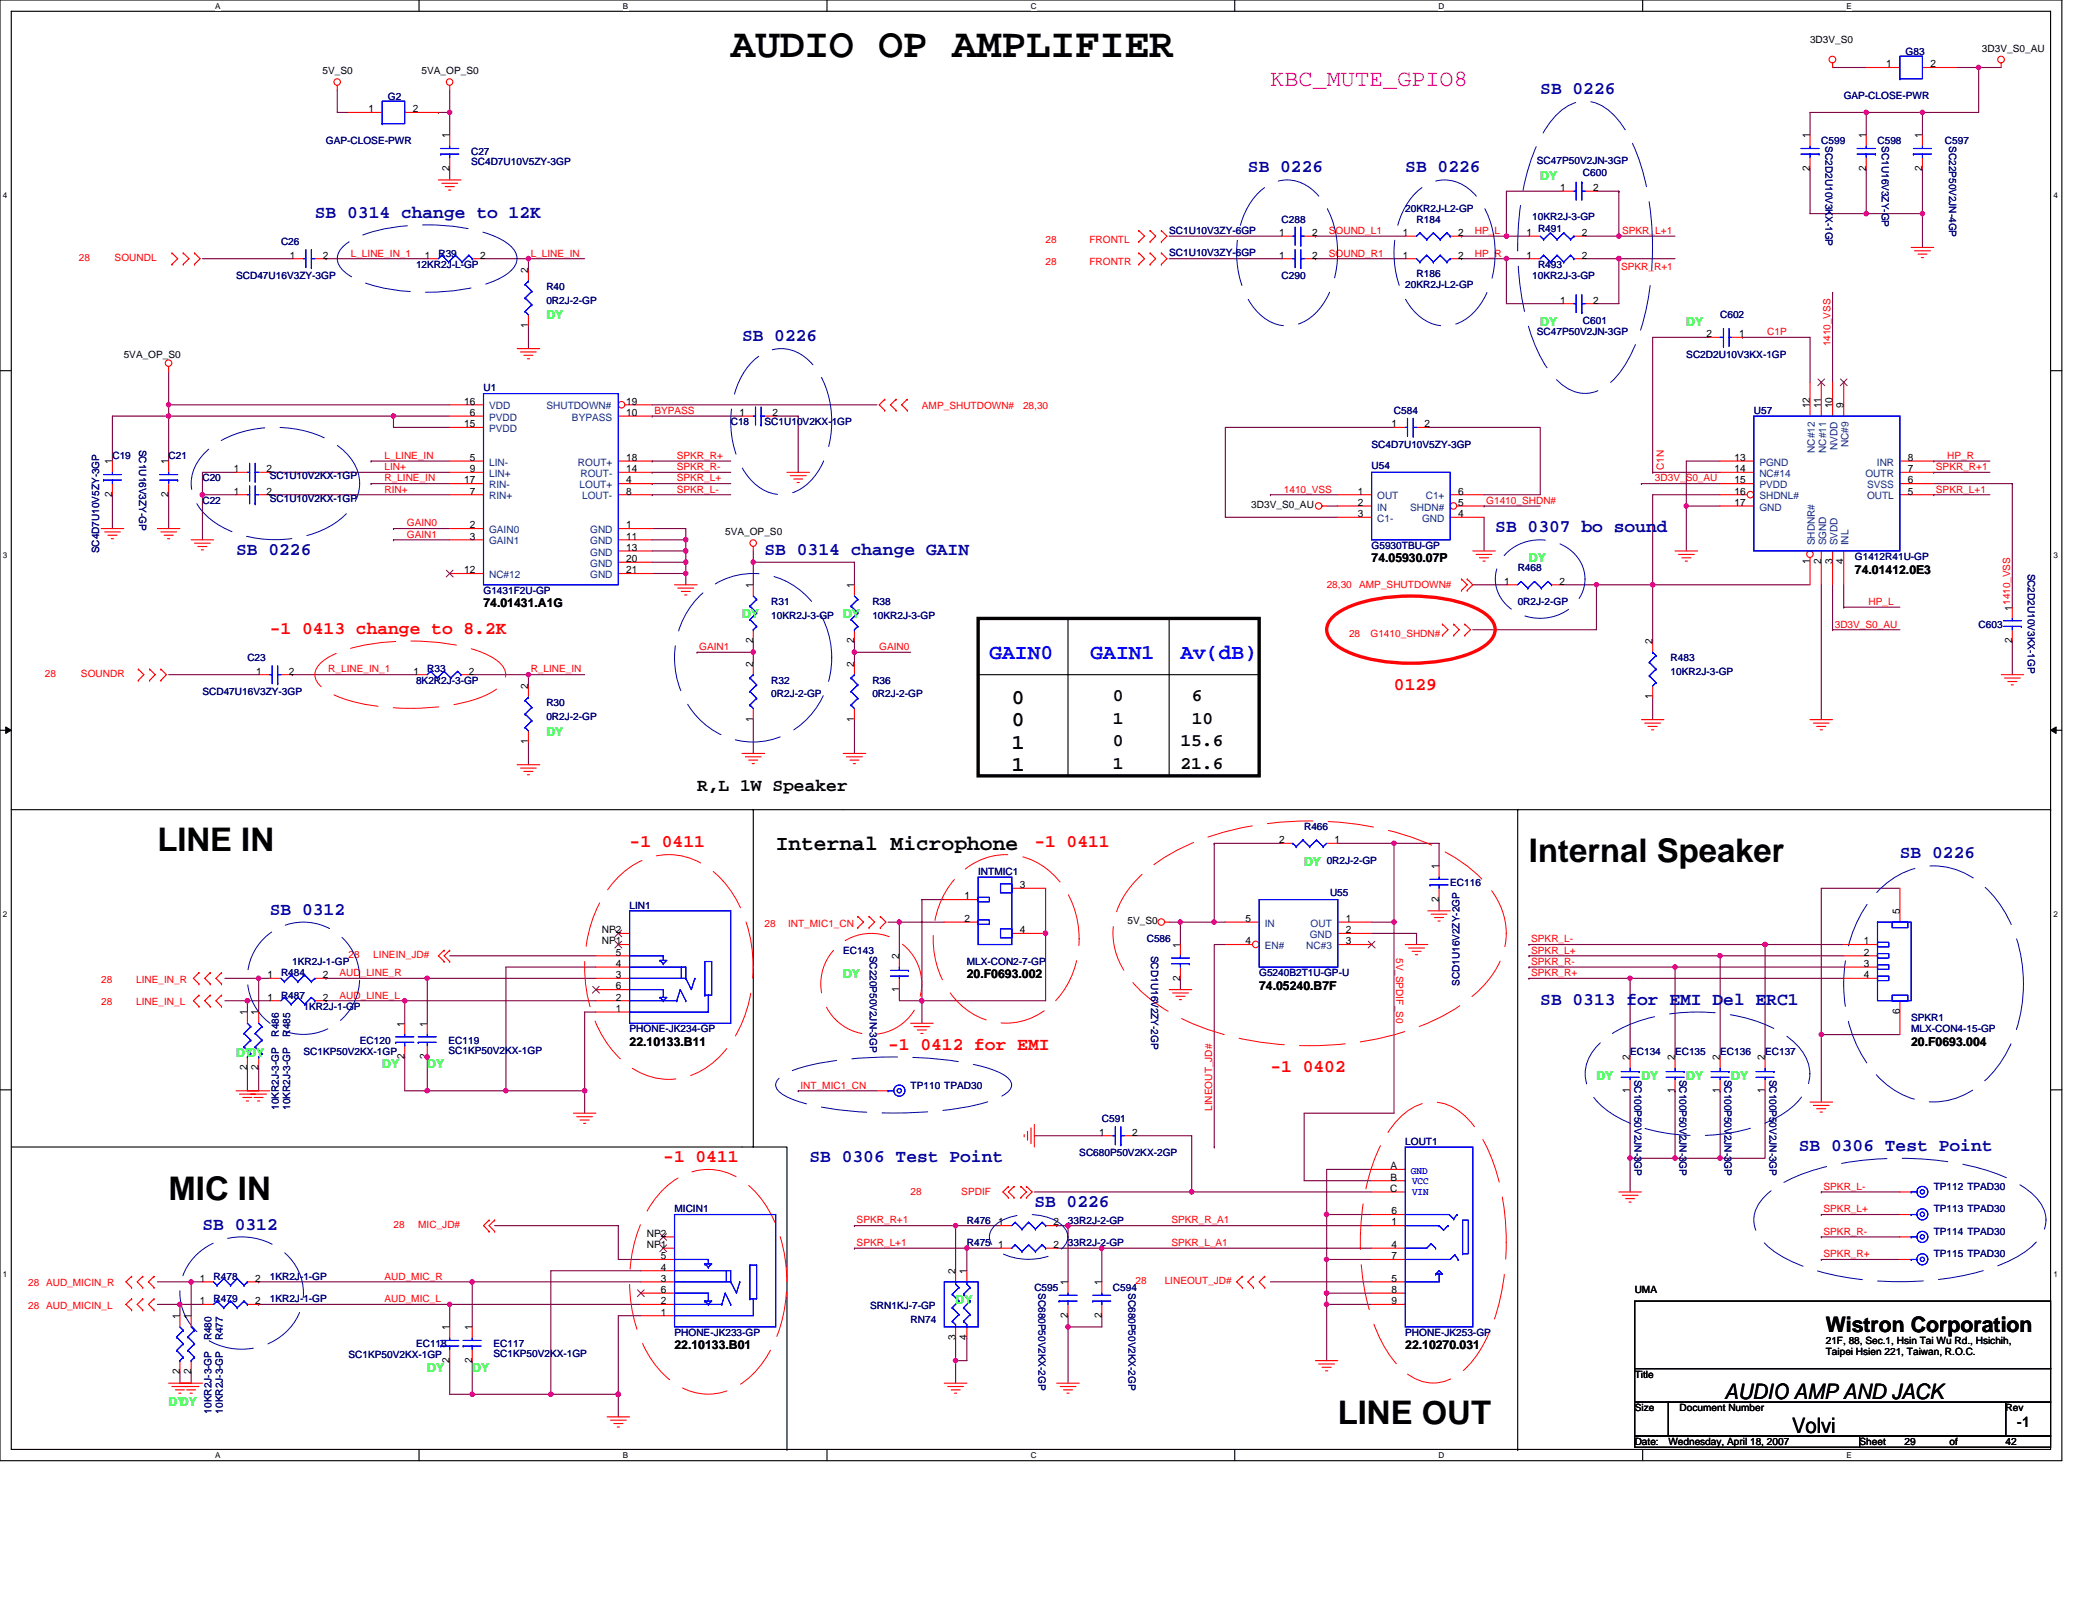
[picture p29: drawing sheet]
<svg xmlns="http://www.w3.org/2000/svg" width="279mm" height="216mm" viewBox="0 0 279 216" stroke-linecap="round" stroke-linejoin="round" font-family="sans-serif">
<defs><g id="words">
<text font-size="5.5" x="97.4" y="7.6">AUDIO OP AMPLIFIER</text>
<g font-size="4.3">
<text x="21" y="113.4">LINE IN</text>
<text x="203.8" y="114.9">Internal Speaker</text>
<text x="22.5" y="159.9">MIC IN</text>
<text x="178.3" y="189.8">LINE OUT</text>
</g>
<text font-size="3.1" fill="#f0f" x="169.4" y="11.5">KBC_MUTE_GPIO8</text>
<g font-size="2.8" fill="#00f">
<text x="131.9" y="87.8">GAIN0</text>
<text x="145.4" y="87.8">GAIN1</text>
<text x="157.4" y="87.8">Av(dB)</text>
</g>
<g font-size="2.8">
<text x="134.9" y="93.8">0</text>
<text x="134.9" y="96.8">0</text>
<text x="134.9" y="99.8">1</text>
<text x="134.9" y="102.8">1</text>
<text x="103.4" y="113.2">Internal Microphone</text>
<text x="243.4" y="177.5">Wistron Corporation</text>
<text x="229.9" y="186.4">AUDIO AMP AND JACK</text>
<text x="238.9" y="190.9">Volvi</text>
</g>
<g font-size="2.4" fill="#0000a0">
<text x="205.3" y="12.5">SB 0226</text>
<text x="166.3" y="23">SB 0226</text>
<text x="187.3" y="23">SB 0226</text>
<text x="42" y="29">SB 0314 change to 12K</text>
<text x="98.9" y="45.5">SB 0226</text>
<text x="199.3" y="71">SB 0307 bo sound</text>
<text x="31.5" y="74">SB 0226</text>
<text x="101.9" y="74">SB 0314 change GAIN</text>
<text x="253.3" y="114.4">SB 0226</text>
<text x="36" y="121.9">SB 0312</text>
<text x="205.3" y="133.9">SB 0313 for EMI Del ERC1</text>
<text x="107.9" y="154.9">SB 0306 Test Point</text>
<text x="239.8" y="153.4">SB 0306 Test Point</text>
<text x="137.9" y="160.9">SB 0226</text>
<text x="27" y="163.9">SB 0312</text>
</g>
<g font-size="2.4" fill="#f00">
<text x="36" y="84.4">-1 0413 change to 8.2K</text>
<text x="185.8" y="91.9">0129</text>
<text x="83.9" y="112.9">-1 0411</text>
<text x="137.9" y="112.9">-1 0411</text>
<text x="118.4" y="139.9">-1 0412 for EMI</text>
<text x="169.4" y="142.9">-1 0402</text>
<text x="88.4" y="154.9">-1 0411</text>
</g>
<g font-size="2.4">
<text x="148.4" y="93.4">0</text>
<text x="158.9" y="93.4">6</text>
<text x="148.4" y="96.4">1</text>
<text x="148.4" y="99.4">0</text>
<text x="157.4" y="99.4">15.6</text>
<text x="158.9" y="96.4">10</text>
<text x="92.9" y="105.4">R,L 1W Speaker</text>
<text x="148.4" y="102.4">1</text>
<text x="157.4" y="102.4">21.6</text>
</g>
<text font-size="1.9" x="268.9" y="190.1">-1</text>
<g font-size="1.6" fill="#0f0">
<text x="205.3" y="24">DY</text>
<text x="205.3" y="43.5">DY</text>
<text x="224.8" y="43.5">DY</text>
<text x="203.8" y="74.9">DY</text>
<text x="98.9" y="82.4">DY</text>
<text x="173.8" y="115.4">DY</text>
<text x="112.4" y="130.4">DY</text>
<text x="212.8" y="143.9">DY</text>
<text x="218.8" y="143.9">DY</text>
<text x="224.8" y="143.9">DY</text>
<text x="230.8" y="143.9">DY</text>
<text x="57" y="182.8">DY</text>
<text x="62.9" y="182.8">DY</text>
</g>
<g font-size="1.6" fill="#00ff40">
<text x="72.8" y="42.6">DY</text>
<text x="112.4" y="82.4">DY</text>
<text x="72.8" y="98">DY</text>
<text x="31.5" y="140.9">DY</text>
<text x="33" y="140.9">DY</text>
<text x="50.9" y="142.4">DY</text>
<text x="57" y="142.4">DY</text>
<text x="127.4" y="173.8">DY</text>
<text x="22.5" y="187.3">DY</text>
<text x="24" y="187.3">DY</text>
</g>
<g font-size="1.6">
<text x="182.8" y="74.9">74.05930.07P</text>
<text x="247.3" y="76.4">74.01412.0E3</text>
<text x="64.5" y="80.9">74.01431.A1G</text>
<text x="128.9" y="130.4">20.F0693.002</text>
<text x="167.9" y="131.9">74.05240.B7F</text>
<text x="83.9" y="139.4">22.10133.B11</text>
<text x="254.8" y="139.4">20.F0693.004</text>
<text x="89.9" y="179.8">22.10133.B01</text>
<text x="187.3" y="179.8">22.10270.031</text>
</g>
<g font-size="1.4">
<text x="251.4" y="9">1</text>
<text x="257.3" y="9">2</text>
<text x="49.1" y="15">1</text>
<text x="55" y="15">2</text>
<text x="59.9" y="22.8" transform="rotate(-90 59.9 22.8)">2</text>
<text x="59.9" y="18.4" transform="rotate(-90 59.9 18.4)">1</text>
<text x="241.3" y="22.8" transform="rotate(-90 241.3 22.8)">2</text>
<text x="241.3" y="18.4" transform="rotate(-90 241.3 18.4)">1</text>
<text x="248.8" y="22.8" transform="rotate(-90 248.8 22.8)">2</text>
<text x="248.8" y="18.4" transform="rotate(-90 248.8 18.4)">1</text>
<text x="256.2" y="22.8" transform="rotate(-90 256.2 22.8)">2</text>
<text x="256.2" y="18.4" transform="rotate(-90 256.2 18.4)">1</text>
<text x="208" y="25.5">1</text>
<text x="212.4" y="25.5">2</text>
<text x="38.7" y="34.5">1</text>
<text x="43" y="34.5">2</text>
<text x="56.6" y="34.5">1</text>
<text x="64" y="34.5">2</text>
<text x="170.5" y="31.5">1</text>
<text x="170.5" y="34.5">1</text>
<text x="174.9" y="31.5">2</text>
<text x="174.9" y="34.5">2</text>
<text x="187" y="31.5">1</text>
<text x="187" y="34.5">1</text>
<text x="194.4" y="31.5">2</text>
<text x="194.4" y="34.5">2</text>
<text x="203.5" y="34.5">1</text>
<text x="203.5" y="31.5">1</text>
<text x="210.9" y="34.5">2</text>
<text x="210.9" y="31.5">2</text>
<text x="70.4" y="36.4" transform="rotate(-90 70.4 36.4)">2</text>
<text x="208" y="40.4">1</text>
<text x="212.4" y="40.4">2</text>
<text x="70.4" y="43.8" transform="rotate(-90 70.4 43.8)">1</text>
<text x="227.5" y="44.9">2</text>
<text x="231.8" y="44.9">1</text>
<text x="61.9" y="53.9">16</text>
<text x="83.5" y="53.9">19</text>
<text x="61.9" y="56.9">15</text>
<text x="62.6" y="55.4">6</text>
<text x="83.5" y="55.4">10</text>
<text x="98.6" y="55.4">1</text>
<text x="103" y="55.4">2</text>
<text x="185.5" y="56.9">1</text>
<text x="189.9" y="56.9">2</text>
<text x="241.3" y="54.4" transform="rotate(-90 241.3 54.4)">12</text>
<text x="242.8" y="54.4" transform="rotate(-90 242.8 54.4)">11</text>
<text x="244.3" y="54.4" transform="rotate(-90 244.3 54.4)">10</text>
<text x="245.7" y="54.4" transform="rotate(-90 245.7 54.4)">9</text>
<text x="15" y="61.9" transform="rotate(-90 15 61.9)">1</text>
<text x="22.5" y="61.9" transform="rotate(-90 22.5 61.9)">1</text>
<text x="31.2" y="62.9">1</text>
<text x="31.2" y="65.9">1</text>
<text x="35.5" y="62.9">2</text>
<text x="35.5" y="65.9">2</text>
<text x="61.9" y="64.4">17</text>
<text x="62.6" y="61.4">5</text>
<text x="62.6" y="65.9">7</text>
<text x="62.6" y="62.9">9</text>
<text x="83.5" y="64.4">4</text>
<text x="83.5" y="65.9">8</text>
<text x="83.5" y="61.4">18</text>
<text x="83.5" y="62.9">14</text>
<text x="181" y="65.9">1</text>
<text x="194.4" y="65.9">6</text>
<text x="231.2" y="61.4">13</text>
<text x="231.2" y="62.9">14</text>
<text x="231.2" y="64.4">15</text>
<text x="231.2" y="65.9">16</text>
<text x="254.3" y="62.9">7</text>
<text x="254.3" y="65.9">5</text>
<text x="254.3" y="64.4">6</text>
<text x="254.3" y="61.4">8</text>
<text x="15" y="66.3" transform="rotate(-90 15 66.3)">2</text>
<text x="22.5" y="66.3" transform="rotate(-90 22.5 66.3)">2</text>
<text x="62.6" y="70.4">2</text>
<text x="62.6" y="71.9">3</text>
<text x="83.5" y="70.4">1</text>
<text x="83.5" y="71.9">11</text>
<text x="181" y="67.4">2</text>
<text x="181" y="68.9">3</text>
<text x="194.4" y="67.4">5</text>
<text x="194.4" y="68.9">4</text>
<text x="231.2" y="67.4">17</text>
<text x="61.9" y="76.4">12</text>
<text x="83.5" y="73.4">13</text>
<text x="83.5" y="74.9">20</text>
<text x="83.5" y="76.4">21</text>
<text x="200.5" y="77.9">1</text>
<text x="207.9" y="77.9">2</text>
<text x="241.3" y="75.2" transform="rotate(-90 241.3 75.2)">1</text>
<text x="242.8" y="75.2" transform="rotate(-90 242.8 75.2)">2</text>
<text x="244.3" y="75.2" transform="rotate(-90 244.3 75.2)">3</text>
<text x="245.7" y="75.2" transform="rotate(-90 245.7 75.2)">4</text>
<text x="100.4" y="78.4" transform="rotate(-90 100.4 78.4)">1</text>
<text x="113.9" y="78.4" transform="rotate(-90 113.9 78.4)">1</text>
<text x="268.2" y="81.4" transform="rotate(-90 268.2 81.4)">11410_VSS</text>
<text x="34.1" y="89.9">1</text>
<text x="38.5" y="89.9">2</text>
<text x="55.1" y="89.9">1</text>
<text x="62.5" y="89.9">2</text>
<text x="100.4" y="88.9" transform="rotate(-90 100.4 88.9)">2</text>
<text x="100.4" y="85.7" transform="rotate(-90 100.4 85.7)">2</text>
<text x="113.9" y="88.9" transform="rotate(-90 113.9 88.9)">2</text>
<text x="113.9" y="85.7" transform="rotate(-90 113.9 85.7)">2</text>
<text x="220.3" y="85.9" transform="rotate(-90 220.3 85.9)">2</text>
<text x="268.2" y="85.7" transform="rotate(-90 268.2 85.7)">2</text>
<text x="70.4" y="91.9" transform="rotate(-90 70.4 91.9)">2</text>
<text x="220.3" y="93.2" transform="rotate(-90 220.3 93.2)">1</text>
<text x="70.4" y="99.2" transform="rotate(-90 70.4 99.2)">1</text>
<text x="100.4" y="96.2" transform="rotate(-90 100.4 96.2)">1</text>
<text x="113.9" y="96.2" transform="rotate(-90 113.9 96.2)">1</text>
<text x="170.5" y="112.4">2</text>
<text x="177.9" y="112.4">1</text>
<text x="128.6" y="119.9">1</text>
<text x="135.9" y="118.4">3</text>
<text x="191.8" y="115.8" transform="rotate(-90 191.8 115.8)">1</text>
<text x="80.2" y="125.9">NP1</text>
<text x="80.2" y="124.4">NP2</text>
<text x="128.6" y="122.9">2</text>
<text x="135.9" y="124.4">4</text>
<text x="166" y="125.9">4</text>
<text x="166" y="122.9">5</text>
<text x="179.4" y="125.9">3</text>
<text x="179.4" y="122.9">1</text>
<text x="179.4" y="124.4">2</text>
<text x="191.8" y="120.2" transform="rotate(-90 191.8 120.2)">2</text>
<text x="248.5" y="125.9">1</text>
<text x="253.2" y="121.8" transform="rotate(-90 253.2 121.8)">5</text>
<text x="35.6" y="130.4">1</text>
<text x="43" y="130.4">2</text>
<text x="82.1" y="127.4">5</text>
<text x="82.1" y="128.9">4</text>
<text x="82.1" y="130.4">3</text>
<text x="82.1" y="131.9">6</text>
<text x="119.9" y="127.8" transform="rotate(-90 119.9 127.8)">2</text>
<text x="157.3" y="130.7" transform="rotate(-90 157.3 130.7)">2</text>
<text x="157.3" y="126.3" transform="rotate(-90 157.3 126.3)">1</text>
<text x="248.5" y="127.4">2</text>
<text x="248.5" y="128.9">3</text>
<text x="248.5" y="130.4">4</text>
<text x="33" y="135.3" transform="rotate(-90 33 135.3)">1</text>
<text x="34.5" y="135.3" transform="rotate(-90 34.5 135.3)">1</text>
<text x="35.6" y="133.3">1</text>
<text x="43" y="133.3">2</text>
<text x="53.9" y="136.8" transform="rotate(-90 53.9 136.8)">1</text>
<text x="56.9" y="136.8" transform="rotate(-90 56.9 136.8)">1</text>
<text x="82.1" y="134.9">1</text>
<text x="82.1" y="133.3">2</text>
<text x="119.9" y="132.2" transform="rotate(-90 119.9 132.2)">1</text>
<text x="253.2" y="135.2" transform="rotate(-90 253.2 135.2)">6</text>
<text x="33" y="142.7" transform="rotate(-90 33 142.7)">2</text>
<text x="34.5" y="142.7" transform="rotate(-90 34.5 142.7)">2</text>
<text x="53.9" y="141.2" transform="rotate(-90 53.9 141.2)">2</text>
<text x="56.9" y="141.2" transform="rotate(-90 56.9 141.2)">2</text>
<text x="217.3" y="141.3" transform="rotate(-90 217.3 141.3)">2</text>
<text x="223.3" y="141.3" transform="rotate(-90 223.3 141.3)">2</text>
<text x="229.3" y="141.3" transform="rotate(-90 229.3 141.3)">2</text>
<text x="235.3" y="141.3" transform="rotate(-90 235.3 141.3)">2</text>
<text x="217.3" y="145.7" transform="rotate(-90 217.3 145.7)">1</text>
<text x="223.3" y="145.7" transform="rotate(-90 223.3 145.7)">1</text>
<text x="229.3" y="145.7" transform="rotate(-90 229.3 145.7)">1</text>
<text x="235.3" y="145.7" transform="rotate(-90 235.3 145.7)">1</text>
<text x="146.5" y="151.3">1</text>
<text x="150.9" y="151.3">2</text>
<text x="185.4" y="155.8">A</text>
<text x="185.3" y="158.8">C</text>
<text x="185.4" y="157.3">B</text>
<text x="185.5" y="161.8">6</text>
<text x="86.2" y="166.3">NP1</text>
<text x="86.2" y="164.8">NP2</text>
<text x="88.1" y="167.8">5</text>
<text x="133.1" y="163.3">1</text>
<text x="133.1" y="166.3">1</text>
<text x="140.4" y="163.3">2</text>
<text x="140.4" y="166.3">2</text>
<text x="185.5" y="166.3">4</text>
<text x="185.5" y="163.3">1</text>
<text x="185.5" y="167.8">7</text>
<text x="26.6" y="170.8">1</text>
<text x="26.6" y="173.8">1</text>
<text x="34" y="170.8">2</text>
<text x="34" y="173.8">2</text>
<text x="88.1" y="169.3">4</text>
<text x="88.1" y="173.8">2</text>
<text x="88.1" y="170.8">3</text>
<text x="88.1" y="172.3">6</text>
<text x="127.4" y="169.8" transform="rotate(-90 127.4 169.8)">2</text>
<text x="128.9" y="169.8" transform="rotate(-90 128.9 169.8)">1</text>
<text x="142.3" y="171.3" transform="rotate(-90 142.3 171.3)">1</text>
<text x="146.9" y="171.3" transform="rotate(-90 146.9 171.3)">1</text>
<text x="185.5" y="170.8">5</text>
<text x="185.5" y="172.3">8</text>
<text x="185.5" y="173.8">9</text>
<text x="24" y="175.8" transform="rotate(-90 24 175.8)">1</text>
<text x="25.5" y="175.8" transform="rotate(-90 25.5 175.8)">1</text>
<text x="59.9" y="177.3" transform="rotate(-90 59.9 177.3)">1</text>
<text x="62.9" y="177.3" transform="rotate(-90 62.9 177.3)">1</text>
<text x="88.1" y="175.3">1</text>
<text x="127.4" y="178.6" transform="rotate(-90 127.4 178.6)">3</text>
<text x="128.9" y="178.6" transform="rotate(-90 128.9 178.6)">4</text>
<text x="142.3" y="175.6" transform="rotate(-90 142.3 175.6)">2</text>
<text x="146.9" y="175.6" transform="rotate(-90 146.9 175.6)">2</text>
<text x="24" y="183.1" transform="rotate(-90 24 183.1)">2</text>
<text x="25.5" y="183.1" transform="rotate(-90 25.5 183.1)">2</text>
<text x="59.9" y="181.6" transform="rotate(-90 59.9 181.6)">2</text>
<text x="62.9" y="181.6" transform="rotate(-90 62.9 181.6)">2</text>
</g>
<g font-size="1.4" fill="#004080">
<text x="65.2" y="56.1">PVDD</text>
<text x="65.2" y="57.6">PVDD</text>
<text x="65.2" y="54.6">VDD</text>
<text x="72.9" y="54.6">SHUTDOWN#</text>
<text x="76.2" y="56.1">BYPASS</text>
<text x="246.4" y="59.6" transform="rotate(-90 246.4 59.6)">NC#9</text>
<text x="65.2" y="62.1">LIN-</text>
<text x="65.2" y="63.6">LIN+</text>
<text x="65.2" y="65.1">RIN-</text>
<text x="77" y="62.1">ROUT+</text>
<text x="77.3" y="65.1">LOUT+</text>
<text x="77.4" y="63.6">ROUT-</text>
<text x="234.5" y="62.1">PGND</text>
<text x="234.5" y="63.6">NC#14</text>
<text x="234.5" y="65.1">PVDD</text>
<text x="241.9" y="60.4" transform="rotate(-90 241.9 60.4)">NC#12</text>
<text x="243.4" y="60.4" transform="rotate(-90 243.4 60.4)">NC#11</text>
<text x="244.9" y="60" transform="rotate(-90 244.9 60)">NVDD</text>
<text x="248.7" y="63.6">OUTR</text>
<text x="248.9" y="65.1">SVSS</text>
<text x="250.2" y="62.1">INR</text>
<text x="65.2" y="71.1">GAIN0</text>
<text x="65.2" y="66.5">RIN+</text>
<text x="77.6" y="66.5">LOUT-</text>
<text x="78.7" y="71.1">GND</text>
<text x="183.6" y="66.5">OUT</text>
<text x="183.6" y="68.1">IN</text>
<text x="183.6" y="69.6">C1-</text>
<text x="188" y="68.1">SHDN#</text>
<text x="189.6" y="69.6">GND</text>
<text x="190.1" y="66.5">C1+</text>
<text x="234.5" y="66.5">SHDNL#</text>
<text x="234.5" y="68.1">GND</text>
<text x="248.9" y="66.5">OUTL</text>
<text x="65.2" y="72.6">GAIN1</text>
<text x="65.2" y="77">NC#12</text>
<text x="78.7" y="72.6">GND</text>
<text x="78.7" y="74">GND</text>
<text x="78.7" y="75.5">GND</text>
<text x="78.7" y="77">GND</text>
<text x="241.9" y="72.7" transform="rotate(-90 241.9 72.7)">SHDNR#</text>
<text x="243.4" y="72.7" transform="rotate(-90 243.4 72.7)">SGND</text>
<text x="244.9" y="72.7" transform="rotate(-90 244.9 72.7)">SVDD</text>
<text x="246.4" y="72.7" transform="rotate(-90 246.4 72.7)">INL</text>
<text x="168.6" y="123.5">IN</text>
<text x="174.6" y="125">GND</text>
<text x="174.7" y="123.5">OUT</text>
<text x="168.6" y="126.5">EN#</text>
<text x="174.1" y="126.5">NC#3</text>
</g>
<g font-size="1.3">
<text x="241.3" y="5.7">3D3V_S0</text>
<text x="43" y="9.9">5V_S0</text>
<text x="56.2" y="9.9">5VA_OP_S0</text>
<text x="264.2" y="6.9">3D3V_S0_AU</text>
<text x="16.5" y="47.7">5VA_OP_S0</text>
<text x="96.7" y="71.4">5VA_OP_S0</text>
<text x="166.8" y="67.8">3D3V_S0_AU</text>
<text x="150.3" y="123.2">5V_S0</text>
<text x="217.9" y="172.4">UMA</text>
<text x="243.4" y="179.1">21F, 88, Sec.1, Hsin Tai Wu Rd., Hsichih,</text>
<text x="217.9" y="183.6">Title</text>
<text x="243.4" y="180.6">Taipei Hsien 221, Taiwan, R.O.C.</text>
<text x="217.9" y="188.1">Size</text>
<text x="223.9" y="188.1">Document Number</text>
<text x="267.4" y="188.1">Rev</text>
<text x="217.9" y="192.6">Date:</text>
<text x="222.4" y="192.6">Wednesday, April 18, 2007</text>
<text x="247.9" y="192.6">Sheet</text>
<text x="253.9" y="192.6">29</text>
<text x="259.9" y="192.6">of</text>
<text x="267.4" y="192.6">42</text>
</g>
<g font-size="1.3" fill="#000080">
<text x="254" y="7.3">G83</text>
<text x="51.7" y="13.4">G2</text>
<text x="245.8" y="13.2">GAP-CLOSE-PWR</text>
<text x="43.5" y="19.2">GAP-CLOSE-PWR</text>
<text x="62.8" y="20.7">C27</text>
<text x="62.8" y="22">SC4D7U10V5ZY-3GP</text>
<text x="204.9" y="21.9">SC47P50V2JN-3GP</text>
<text x="211" y="23.4">C600</text>
<text x="242.8" y="19.2">C599</text>
<text x="243.4" y="19.5" transform="rotate(90 243.4 19.5)">SC2D2U10V3KX-1GP</text>
<text x="250.3" y="19.2">C598</text>
<text x="250.8" y="19.5" transform="rotate(90 250.8 19.5)">SC1U16V3ZY-GP</text>
<text x="259.3" y="19.2">C597</text>
<text x="259.8" y="19.5" transform="rotate(90 259.8 19.5)">SC22P50V2JN-4GP</text>
<text x="170.8" y="29.7">C288</text>
<text x="187.3" y="28.2">20KR2J-L2-GP</text>
<text x="188.8" y="29.7">R184</text>
<text x="204.3" y="29.4">10KR2J-3-GP</text>
<text x="37.5" y="32.7">C26</text>
<text x="55.5" y="35.7">12KR2J-L-GP</text>
<text x="58.4" y="34.2">R39</text>
<text x="155.9" y="31.2">SC1U10V3ZY-6GP</text>
<text x="155.9" y="34.2">SC1U10V3ZY-6GP</text>
<text x="205" y="35.7">R493</text>
<text x="205" y="30.9">R491</text>
<text x="31.5" y="37.2">SCD47U16V3ZY-3GP</text>
<text x="72.8" y="38.7">R40</text>
<text x="72.8" y="40.5">0R2J-2-GP</text>
<text x="170.8" y="37.2">C290</text>
<text x="187.3" y="38.4">20KR2J-L2-GP</text>
<text x="188.8" y="36.9">R186</text>
<text x="204.3" y="37.2">10KR2J-3-GP</text>
<text x="204.9" y="44.7">SC47P50V2JN-3GP</text>
<text x="211" y="43.2">C601</text>
<text x="224.8" y="47.7">SC2D2U10V3KX-1GP</text>
<text x="229.3" y="42.4">C602</text>
<text x="64.5" y="52.2">U1</text>
<text x="18.6" y="59.9" transform="rotate(90 18.6 59.9)">SC1U16V3ZY-GP</text>
<text x="97.4" y="56.7">C18</text>
<text x="101.9" y="56.7">SC1U10V2KX-1GP</text>
<text x="182.8" y="59.6">SC4D7U10V5ZY-3GP</text>
<text x="185.8" y="55.2">C584</text>
<text x="233.8" y="55.2">U57</text>
<text x="15" y="61.2">C19</text>
<text x="22.5" y="61.2">C21</text>
<text x="27" y="64.2">C20</text>
<text x="36" y="63.9">SC1U10V2KX-1GP</text>
<text x="182.8" y="62.5">U54</text>
<text x="27" y="67.1">C22</text>
<text x="36" y="66.8">SC1U10V2KX-1GP</text>
<text x="13.2" y="73.7" transform="rotate(-90 13.2 73.7)">SC4D7U10V5ZY-3GP</text>
<text x="182.8" y="73.2">G5930TBU-GP</text>
<text x="202.3" y="76.1">R468</text>
<text x="247.3" y="74.6">G1412R41U-GP</text>
<text x="270.3" y="76.4" transform="rotate(90 270.3 76.4)">SC2D2U10V3KX-1GP</text>
<text x="64.5" y="79.1">G1431F2U-GP</text>
<text x="102.8" y="80.6">R31</text>
<text x="102.8" y="82.4">10KR2J-3-GP</text>
<text x="116.3" y="80.6">R38</text>
<text x="116.3" y="82.4">10KR2J-3-GP</text>
<text x="202.3" y="80.6">0R2J-2-GP</text>
<text x="263.8" y="83.6">C603</text>
<text x="33" y="88.1">C23</text>
<text x="57" y="89.6">R33</text>
<text x="222.7" y="88.1">R483</text>
<text x="222.7" y="89.9">10KR2J-3-GP</text>
<text x="27" y="92.6">SCD47U16V3ZY-3GP</text>
<text x="55.5" y="91.1">8K2R2J-3-GP</text>
<text x="72.8" y="94.1">R30</text>
<text x="72.8" y="95.9">0R2J-2-GP</text>
<text x="102.8" y="91.1">R32</text>
<text x="102.8" y="92.9">0R2J-2-GP</text>
<text x="116.3" y="91.1">R36</text>
<text x="116.3" y="92.9">0R2J-2-GP</text>
<text x="173.8" y="110.6">R466</text>
<text x="130.4" y="116.6">INTMIC1</text>
<text x="176.8" y="115.1">0R2J-2-GP</text>
<text x="177.3" y="119.4">U55</text>
<text x="193.3" y="118.1">EC116</text>
<text x="83.9" y="121.1">LIN1</text>
<text x="152.9" y="125.6">C586</text>
<text x="37.5" y="130.1">R484</text>
<text x="39" y="128.6">1KR2J-1-GP</text>
<text x="112.4" y="127.1">EC143</text>
<text x="116" y="127.4" transform="rotate(90 116 127.4)">SC220P50V2JN-3GP</text>
<text x="128.9" y="128.6">MLX-CON2-7-GP</text>
<text x="153.4" y="127.4" transform="rotate(90 153.4 127.4)">SCD1U16V2ZY-2GP</text>
<text x="167.9" y="130.1">G5240B2T1U-GP-U</text>
<text x="194.5" y="131.4" transform="rotate(-90 194.5 131.4)">SCD1U16V2ZY-2GP</text>
<text x="37.5" y="133.1">R487</text>
<text x="40.5" y="134.6">1KR2J-1-GP</text>
<text x="83.9" y="137.6">PHONE-JK234-GP</text>
<text x="254.8" y="136.1">SPKR1</text>
<text x="254.8" y="137.6">MLX-CON4-15-GP</text>
<text x="37.2" y="138.2" transform="rotate(-90 37.2 138.2)">R486</text>
<text x="38.7" y="138.2" transform="rotate(-90 38.7 138.2)">R485</text>
<text x="40.5" y="140.6">SC1KP50V2KX-1GP</text>
<text x="48" y="139.1">EC120</text>
<text x="59.8" y="139.1">EC119</text>
<text x="59.8" y="140.4">SC1KP50V2KX-1GP</text>
<text x="217.3" y="140.6">EC134</text>
<text x="217.9" y="143.9" transform="rotate(90 217.9 143.9)">SC100P50V2JN-3GP</text>
<text x="223.3" y="140.6">EC135</text>
<text x="223.9" y="143.9" transform="rotate(90 223.9 143.9)">SC100P50V2JN-3GP</text>
<text x="229.3" y="140.6">EC136</text>
<text x="229.9" y="143.9" transform="rotate(90 229.9 143.9)">SC100P50V2JN-3GP</text>
<text x="235.3" y="140.6">EC137</text>
<text x="235.9" y="143.9" transform="rotate(90 235.9 143.9)">SC100P50V2JN-3GP</text>
<text x="37.2" y="147.9" transform="rotate(-90 37.2 147.9)">10KR2J-3-GP</text>
<text x="38.7" y="147.9" transform="rotate(-90 38.7 147.9)">10KR2J-3-GP</text>
<text x="121.4" y="145.1">TP110 TPAD30</text>
<text x="146.9" y="149.6">C591</text>
<text x="143.9" y="154.1">SC680P50V2KX-2GP</text>
<text x="187.3" y="152.6">LOUT1</text>
<text x="89.9" y="161.6">MICIN1</text>
<text x="257.8" y="158.6">TP112 TPAD30</text>
<text x="257.8" y="161.6">TP113 TPAD30</text>
<text x="128.9" y="163.1">R476</text>
<text x="128.9" y="166.1">R475</text>
<text x="142.4" y="163.1">33R2J-2-GP</text>
<text x="142.4" y="166.1">33R2J-2-GP</text>
<text x="257.8" y="167.6">TP115 TPAD30</text>
<text x="257.8" y="164.5">TP114 TPAD30</text>
<text x="28.5" y="170.6">R478</text>
<text x="28.5" y="173.5">R479</text>
<text x="36" y="170.6">1KR2J-1-GP</text>
<text x="36" y="173.5">1KR2J-1-GP</text>
<text x="137.9" y="172">C595</text>
<text x="138.5" y="172.3" transform="rotate(90 138.5 172.3)">SC680P50V2KX-2GP</text>
<text x="148.4" y="172">C594</text>
<text x="150.4" y="172.3" transform="rotate(90 150.4 172.3)">SC680P50V2KX-2GP</text>
<text x="28.2" y="178.6" transform="rotate(-90 28.2 178.6)">R480</text>
<text x="29.7" y="178.6" transform="rotate(-90 29.7 178.6)">R477</text>
<text x="55.5" y="179.5">EC118</text>
<text x="65.8" y="179.5">EC117</text>
<text x="89.9" y="178.1">PHONE-JK233-GP</text>
<text x="116" y="174.5">SRN1KJ-7-GP</text>
<text x="121.4" y="176.3">RN74</text>
<text x="187.3" y="178.1">PHONE-JK253-GP</text>
<text x="46.5" y="181">SC1KP50V2KX-1GP</text>
<text x="65.8" y="180.9">SC1KP50V2KX-1GP</text>
<text x="28.2" y="188.4" transform="rotate(-90 28.2 188.4)">10KR2J-3-GP</text>
<text x="29.7" y="188.4" transform="rotate(-90 29.7 188.4)">10KR2J-3-GP</text>
</g>
<g font-size="1.3" fill="#f00">
<text x="10.5" y="34.8">28</text>
<text x="15.3" y="34.8">SOUNDL</text>
<text x="46.8" y="34.2">L_LINE_IN_1</text>
<text x="70.7" y="34.2">L_LINE_IN</text>
<text x="139.4" y="32.4">28</text>
<text x="139.4" y="35.4">28</text>
<text x="145.2" y="32.4">FRONTL</text>
<text x="145.2" y="35.4">FRONTR</text>
<text x="177.1" y="34.2">SOUND_R1</text>
<text x="177.1" y="31.2">SOUND_L1</text>
<text x="196.6" y="34.2">HP_R</text>
<text x="196.6" y="31.2">HP_L</text>
<text x="216.1" y="36">SPKR_R+1</text>
<text x="216.2" y="31.2">SPKR_L+1</text>
<text x="235.6" y="44.7">C1P</text>
<text x="244" y="46.2" transform="rotate(-90 244 46.2)">1410_VSS</text>
<text x="87.2" y="55.2">BYPASS</text>
<text x="122.9" y="54.6">AMP_SHUTDOWN#</text>
<text x="136.4" y="54.6">28,30</text>
<text x="51.2" y="65.6">RIN+</text>
<text x="51.2" y="64.2">R_LINE_IN</text>
<text x="51.2" y="61.2">L_LINE_IN</text>
<text x="51.2" y="62.7">LIN+</text>
<text x="90.2" y="61.2">SPKR_R+</text>
<text x="90.2" y="64.2">SPKR_L+</text>
<text x="90.2" y="65.6">SPKR_L-</text>
<text x="90.2" y="62.7">SPKR_R-</text>
<text x="171.1" y="65.6">1410_VSS</text>
<text x="220.6" y="64.2">3D3V_S0_AU</text>
<text x="221.8" y="62.7" transform="rotate(-90 221.8 62.7)">C1N</text>
<text x="258.1" y="62.7">SPKR_R+1</text>
<text x="258.1" y="65.6">SPKR_L+1</text>
<text x="259.6" y="61.2">HP_R</text>
<text x="54.3" y="70.1">GAIN0</text>
<text x="54.3" y="71.6">GAIN1</text>
<text x="198.1" y="67.1">G1410_SHDN#</text>
<text x="176.8" y="78.4">28,30</text>
<text x="181.2" y="78.4">AMP_SHUTDOWN#</text>
<text x="244.6" y="83.6">3D3V_S0_AU</text>
<text x="249.1" y="80.6">HP_L</text>
<text x="43.8" y="89.6">R_LINE_IN_1</text>
<text x="70.7" y="89.6">R_LINE_IN</text>
<text x="93.2" y="86.6">GAIN1</text>
<text x="117.2" y="86.6">GAIN0</text>
<text x="179.8" y="84.8">28</text>
<text x="182.7" y="84.8">G1410_SHDN#</text>
<text x="6" y="90.2">28</text>
<text x="10.8" y="90.2">SOUNDR</text>
<text x="101.9" y="123.5">28</text>
<text x="105.1" y="123.5">INT_MIC1_CN</text>
<text x="204.1" y="125.6">SPKR_L-</text>
<text x="13.5" y="131">28</text>
<text x="18.1" y="131">LINE_IN_R</text>
<text x="45.3" y="130.1">AUD_LINE_R</text>
<text x="46.5" y="127.7">28</text>
<text x="49.8" y="127.7">LINEIN_JD#</text>
<text x="186.1" y="127.7" transform="rotate(90 186.1 127.7)">5V_SPDIF_S0</text>
<text x="204.1" y="127.1">SPKR_L+</text>
<text x="204.1" y="128.6">SPKR_R-</text>
<text x="204.1" y="130.1">SPKR_R+</text>
<text x="13.5" y="134">28</text>
<text x="18.1" y="134">LINE_IN_L</text>
<text x="45.3" y="133.1">AUD_LINE_L</text>
<text x="106.7" y="145.1">INT_MIC1_CN</text>
<text x="161.6" y="148.1" transform="rotate(-90 161.6 148.1)">LINEOUT_JD#</text>
<text x="121.4" y="159.3">28</text>
<text x="128.1" y="159.3">SPDIF</text>
<text x="243.1" y="158.6">SPKR_L-</text>
<text x="243.1" y="161.6">SPKR_L+</text>
<text x="52.5" y="163.7">28</text>
<text x="55.8" y="163.7">MIC_JD#</text>
<text x="114.2" y="163">SPKR_R+1</text>
<text x="114.2" y="166.1">SPKR_L+1</text>
<text x="156.1" y="166.1">SPKR_L_A1</text>
<text x="156.1" y="163">SPKR_R_A1</text>
<text x="243.1" y="167.6">SPKR_R+</text>
<text x="243.1" y="164.5">SPKR_R-</text>
<text x="3.7" y="171.4">28 AUD_MICIN_R</text>
<text x="51.2" y="170.5">AUD_MIC_R</text>
<text x="51.2" y="173.5">AUD_MIC_L</text>
<text x="151.4" y="171.2">28</text>
<text x="155.3" y="171.2">LINEOUT_JD#</text>
<text x="3.7" y="174.5">28 AUD_MICIN_L</text>
</g>
<g font-size="1.3" fill="#00f">
<text x="188.1" y="156.5">GND</text>
<text x="188.2" y="159.2">VIN</text>
<text x="188.2" y="157.8">VCC</text>
</g>
<g font-size="1.1">
<text x="28.7" y="1.1">A</text>
<text x="83" y="1.1">B</text>
<text x="137.4" y="1.1">C</text>
<text x="191.8" y="1.1">D</text>
<text x="246.1" y="1.1">E</text>
<text x=".4" y="26.4">4</text>
<text x="273.7" y="26.4">4</text>
<text x=".4" y="74.3">3</text>
<text x="273.7" y="74.3">3</text>
<text x=".4" y="122.2">2</text>
<text x="273.7" y="122.2">2</text>
<text x=".4" y="170.2">1</text>
<text x="273.7" y="170.2">1</text>
<text x="28.7" y="194.3">A</text>
<text x="83" y="194.3">B</text>
<text x="137.4" y="194.3">C</text>
<text x="191.8" y="194.3">D</text>
<text x="246.1" y="194.3">E</text>
</g>
</g></defs>
<path d="M0 0h274.8v194.7h-274.8zM1.5 1.5h271.8v191.7h-271.8z" fill="none" stroke="#000" stroke-width=".15"/>
<g fill="#fff">
<path d="M28.7 .2h.7v1.2h-.7z"/>
<path d="M28.7 193.3h.7v1.2h-.7z"/>
</g>
<path d="M55.9 0v1.5M55.9 193.2v1.5" fill="none" stroke="#000" stroke-width=".15"/>
<g fill="#fff">
<path d="M83 .2h.7v1.2h-.7z"/>
<path d="M83 193.3h.7v1.2h-.7z"/>
</g>
<path d="M110.2 0v1.5M110.2 193.2v1.5" fill="none" stroke="#000" stroke-width=".15"/>
<g fill="#fff">
<path d="M137.4 .2h.8v1.2h-.8z"/>
<path d="M137.4 193.3h.8v1.2h-.8z"/>
</g>
<path d="M164.6 0v1.5M164.6 193.2v1.5" fill="none" stroke="#000" stroke-width=".15"/>
<g fill="#fff">
<path d="M191.8 .2h.7v1.2h-.7z"/>
<path d="M191.8 193.3h.7v1.2h-.7z"/>
</g>
<path d="M219 0v1.5M219 193.2v1.5" fill="none" stroke="#000" stroke-width=".15"/>
<g fill="#fff">
<path d="M246.1 .2h.7v1.2h-.7z"/>
<path d="M246.1 193.3h.7v1.2h-.7z"/>
<path d="M.4 25.4h.6v1.2h-.6z"/>
<path d="M273.7 25.4h.6v1.2h-.6z"/>
<path d="M.4 73.3h.6v1.2h-.6z"/>
<path d="M273.7 73.3h.6v1.2h-.6z"/>
</g>
<path d="M0 49.4h1.5M273.3 49.4h1.5" fill="none" stroke="#000" stroke-width=".15"/>
<g fill="#fff">
<path d="M.4 121.3h.6v1.2h-.6z"/>
<path d="M273.7 121.3h.6v1.2h-.6z"/>
</g>
<path d="M0 97.3h1.5M273.3 97.3h1.5" fill="none" stroke="#000" stroke-width=".15"/>
<path d="M.8 96.9l.7 .4-.7 .4zM273.3 97.3l.8-.4v.8z" fill="#000" stroke="#000" stroke-width=".13"/>
<g fill="#fff">
<path d="M.4 169.2h.6v1.2h-.6z"/>
<path d="M273.7 169.2h.6v1.2h-.6z"/>
</g>
<g fill="none" stroke="#000" stroke-width=".15">
<path d="M130.4 89.9h37.5M142.4 82.4v21M155.9 82.4v21M167.9 89.9h.1M1.5 107.9h271.8M100.4 107.9v45M155.9 103.4h.1M202.3 107.9v85.4M273.3 107.9h.1M0 145.2h1.5M1.5 152.9h103.4v40.3M273.3 145.2h1.5"/>
<path d="M217.9 173.4h55.4v9h-55.4zM104.9 193.2h.1M217.9 191.4h30v1.5h-30zM217.9 182.4h55.4v4.5h-55.4zM217.9 186.9h4.5v4.5h-4.5zM222.4 186.9h45v4.5h-45zM247.9 191.4h25.4v1.5h-25.4zM267.4 186.9h5.9v4.5h-5.9z"/>
</g>
<g fill="none" stroke="#800040" stroke-width=".15">
<path d="M45 12v3h1.5M58.4 15h.1M58.4 15h1.5M59.9 12v6M244.3 9h4.5M248.8 15h-7.5v3M248.8 15v3M248.8 15h.1M256.3 15v3M256.3 15h.1M260.8 9h3M263.8 9h3"/>
<path d="M263.8 9h.1M263.8 9v6h-15M27 34.5h12M43.5 34.5h.1M43.5 34.5h13.5M59.9 22.5v1.5M64.5 34.5h5.9v1.5M70.4 34.5h.1M70.4 34.5h7.5M155.9 31.5h14.9M155.9 34.5h14.9M175.3 34.5h.1"/>
<path d="M175.3 31.5h.1M175.3 34.5h12M175.3 31.5h12M194.8 34.5h.1M194.8 31.5h.1M194.8 34.5h9M194.8 31.5h9M200.8 34.5h.1M200.8 31.5h.1M200.8 34.5v6h7.5M208.3 25.5h-7.5v6M211.3 31.5h4.5"/>
<path d="M211.3 34.5h4.5M212.8 25.5h3M215.8 25.5h.1M215.8 34.5h7.5M215.8 34.5v6h-3M215.8 34.5h.1M215.8 31.5h.1M215.8 31.5h7.5M215.8 25.5v6M241.3 22.5v6h7.5M244.3 39h.1M244.3 39v11.9"/>
<path d="M248.8 28.5h.1M248.8 22.5v6M248.8 28.5h7.5M256.3 28.5v4.5M256.3 22.5h.1M256.3 22.5v6M22.5 49.5v6h30v1.5h7.4M22.5 55.5h-7.5v5.9M22.5 54h.1M22.5 55.5h.1M22.5 54h37.4M22.5 55.5v5.9"/>
<path d="M52.5 55.5h.1M52.5 55.5h7.4M70.4 43.5v3M86.9 54h30M86.9 55.5h.1M86.9 55.5h12M103.4 55.5h3v7.4M185.8 57h-22.5v11.9h15M190.3 57h15v8.9h-7.5M227.8 45h-7.5v17.9M232.3 45h9v5.9M232.3 45h.1"/>
<path d="M15 65.9v4.5M22.5 65.9v4.5M27 65.9h.1M27 65.9h4.5M31.5 62.9h-4.5v9M36 65.9h.1M36 62.9h.1M36 65.9h23.9M36 62.9h23.9M49.5 64.5h.1M49.5 61.4h.1M49.5 64.5h10.4"/>
<path d="M49.5 61.4h10.4M52.5 70.4h.1M52.5 71.9h.1M52.5 70.4h7.4M52.5 71.9h7.4M86.9 76.4h4.5M86.9 74.9h4.5M86.9 61.4h.1M86.9 73.4h4.5M86.9 70.4h4.5v1.5M86.9 71.9h4.5M86.9 64.5h.1"/>
<path d="M86.9 65.9h.1M86.9 62.9h.1M86.9 65.9h10.5M86.9 64.5h10.5M86.9 61.4h10.5M86.9 62.9h10.5M91.4 76.4h.1M91.4 74.9h.1M91.4 73.4h.1M91.4 71.9h.1M91.4 71.9v6M100.4 74.9h.1"/>
<path d="M100.4 74.9h13.5v3M100.4 73.4v1.5M100.4 74.9v3M169.4 65.9h.1M169.4 65.9h8.9M176.8 67.4h1.5M196.3 77.9h4.5M197.8 68.9v4.5M197.8 67.4h.1M197.8 67.4h7.5M208.3 77.9h33M212.8 77.9h.1"/>
<path d="M212.8 77.9v6h-16.5M218.8 64.5h.1M218.8 64.5h10.5M220.3 77.9h.1M220.3 77.9v7.5M220.3 62.9h.1M220.3 62.9h9M224.8 67.4h4.5M224.8 67.4h.1M224.8 67.4v6M229.3 61.4h-4.5v6M229.3 65.9h-9v12"/>
<path d="M242.8 77.9v18M244.3 77.9v6M245.8 77.9v3M257.8 61.4h.1M257.8 62.9h.1M257.8 65.9h.1M257.8 64.5h10.4M257.8 65.9h7.5M257.8 61.4h7.5M257.8 62.9h7.5M268.2 64.5h.1M268.2 64.5v16.4"/>
<path d="M22.5 89.9h12M39 89.9h.1M39 89.9h16.5M62.9 89.9h7.5v1.5M70.4 98.9v3M70.4 89.9h.1M70.4 89.9h7.5M92.9 86.9h.1M92.9 86.9h7.5M100.4 85.4v1.5M100.4 95.9v4.5M100.4 86.9v1.5"/>
<path d="M113.9 95.9v4.5M113.9 86.9h.1M113.9 85.4v1.5M113.9 86.9v1.5M113.9 86.9h7.5M220.3 92.9v3M244.3 83.9h.1M244.3 83.9h9M245.8 80.9h.1M245.8 80.9h7.5M268.2 85.4v4.5M125.9 119.9h-3v13.5"/>
<path d="M139.4 118.4v6M161.9 112.4h.1M161.9 112.4h8.9M161.9 112.4v10.5M178.3 112.4h7.5M185.8 112.4h6v3M185.8 112.4v10.5h-3M185.8 112.4h.1M191.8 119.9v1.5M253.3 118.4h-10.5v19.5h10.5M30 133.4h3M30 130.4h4.5"/>
<path d="M33 133.4h.1M33 133.4h3M33 133.4v1.5M34.5 130.4h.1M34.5 130.4h1.5M34.5 130.4v4.5M43.5 130.4h.1M43.5 133.4h35.9M43.5 133.4h.1M43.5 130.4h13.5M54 133.4h.1M54 133.4v3"/>
<path d="M57 130.4h.1M57 130.4h22.4M57 130.4v6M59.9 127.4h19.5M79.4 128.9h-12v16.5M79.4 134.9h-1.5v10.5M118.4 122.9h1.5M119.9 122.9h6M119.9 122.9h.1M119.9 131.9v1.5h3M119.9 122.9v4.5M122.9 133.4v3"/>
<path d="M122.9 133.4h.1M139.4 124.4h.1M139.4 124.4v9h-16.5M155.9 122.9h1.5v3M157.4 130.4v1.5M157.4 122.9h.1M157.4 122.9h4.5M161.9 122.9h1.4M163.3 125.9h-1.4v27M182.8 124.4h6v1.5M185.8 122.9v25.5h-12v9h9M185.8 122.9h.1"/>
<path d="M203.8 127.4h25.5v13.5M203.8 127.4h.1M203.8 128.9h19.5v12M203.8 128.9h.1M203.8 130.4h13.5v10.5M203.8 130.4h.1M203.8 125.9h.1M203.8 125.9h42M217.3 130.4h28.5M223.3 128.9h.1M223.3 128.9h22.5M229.3 127.4h.1"/>
<path d="M229.3 127.4h16.5M235.3 125.9h.1M235.3 125.9v15M242.8 137.9h.1M242.8 137.9v9M33 142.4v3M34.5 142.4v3M54 140.9v4.5h3M57 140.9h.1M57 145.4h.1M57 140.9v4.5M57 145.4h20.9"/>
<path d="M77.9 145.4h.1M77.9 145.4v3M106.4 145.4h.1M106.4 145.4h10.5M137.9 151.4h9M137.9 158.9h21M151.4 151.4h7.5v7.5M158.9 158.9h.1M158.9 158.9h23.9M161.9 152.9h.1M182.8 155.9h-6v6M217.3 154.4h.1"/>
<path d="M217.3 145.4v9M217.3 154.4h6M217.3 154.4v4.5M223.3 145.4h.1M223.3 154.4h6M223.3 145.4v9M229.3 145.4h.1M229.3 145.4v9M235.3 145.4v9h-6M242.8 158.9h.1M242.8 158.9h10.5M21 173.8h3"/>
<path d="M21 170.8h4.5M24 173.8h.1M24 173.8h3M24 173.8v1.5M25.5 170.8h.1M25.5 170.8h1.5M25.5 170.8v4.5M34.5 170.8h.1M34.5 173.8h50.9M34.5 173.8h.1M34.5 170.8h28.4M59.9 173.8h.1"/>
<path d="M59.9 173.8v3M62.9 170.8h.1M62.9 170.8h22.5M62.9 170.8v6M65.9 163.3h16.5v4.6h3M85.4 169.4h-12v16.4M85.4 175.3h-3v10.5M113.9 163.3h.1M113.9 166.3h15v3.1M113.9 166.3h.1M113.9 163.3h13.5M127.4 178.3v3"/>
<path d="M127.4 163.3h.1M127.4 163.3h6M127.4 163.3v6.1M128.9 178.3v3h-1.5M128.9 166.3h4.5M140.9 166.3h6M140.9 163.3h.1M140.9 163.3h41.9M142.4 176.8h.1M142.4 176.8v7.5M142.4 163.3v7.5M142.4 175.3v1.5"/>
<path d="M142.4 163.3h.1M146.9 175.3v1.5h-4.5M146.9 166.3v4.5M146.9 166.3h.1M146.9 166.3h35.9M169.4 170.8h13.4M176.8 167.9v4.4M176.8 172.3v1.5M176.8 167.9h.1M176.8 161.9h.1M176.8 173.8h.1M176.8 172.3h.1"/>
<path d="M176.8 161.9v6M176.8 173.8v7.5M176.8 167.9h6M176.8 161.9h6M176.8 173.8h6M176.8 172.3h6M242.8 167.9h.1M242.8 164.8h.1M242.8 161.9h.1M242.8 167.9h10.5M242.8 164.8h10.5M242.8 161.9h10.5"/>
<path d="M24 182.8v1.5M25.5 182.8v1.5M59.9 181.3v4.5h3M62.9 185.8h.1M62.9 181.3v4.5M62.9 185.8h19.5M73.4 185.8h.1M82.4 185.8h.1M82.4 185.8v3M127.4 181.3h.1M127.4 181.3v3"/>
</g>
<g fill="#f0f" stroke="#f0f" stroke-width=".15">
<circle cx="229.3" cy="127.4" r=".29"/>
<circle cx="217.3" cy="154.3" r=".29"/>
<circle cx="223.3" cy="128.9" r=".29"/>
<circle cx="242.8" cy="137.9" r=".29"/>
<circle cx="24" cy="173.8" r=".29"/>
<circle cx="25.5" cy="170.8" r=".29"/>
<circle cx="82.4" cy="185.8" r=".29"/>
<circle cx="62.9" cy="170.8" r=".29"/>
<circle cx="59.9" cy="173.8" r=".29"/>
<circle cx="73.4" cy="185.8" r=".3"/>
<circle cx="62.9" cy="185.8" r=".29"/>
<circle cx="33" cy="133.4" r=".29"/>
<circle cx="34.5" cy="130.4" r=".29"/>
<circle cx="77.9" cy="145.4" r=".29"/>
<circle cx="56.9" cy="130.4" r=".29"/>
<circle cx="53.9" cy="133.4" r=".29"/>
<circle cx="67.4" cy="145.4" r=".29"/>
<circle cx="56.9" cy="140.9" r=".3"/>
<circle cx="56.9" cy="145.4" r=".29"/>
<circle cx="127.4" cy="181.3" r=".29"/>
<circle cx="142.4" cy="176.8" r=".29"/>
<circle cx="128.9" cy="166.3" r=".29"/>
<circle cx="127.4" cy="163.3" r=".29"/>
<circle cx="59.9" cy="15" r=".29"/>
<circle cx="70.4" cy="34.5" r=".29"/>
<circle cx="70.4" cy="89.9" r=".29"/>
<circle cx="27" cy="65.9" r=".3"/>
<circle cx="91.4" cy="76.4" r=".29"/>
<circle cx="91.4" cy="74.9" r=".29"/>
<circle cx="91.4" cy="73.4" r=".29"/>
<circle cx="91.4" cy="71.9" r=".29"/>
<circle cx="22.5" cy="53.9" r=".29"/>
<circle cx="22.5" cy="55.4" r=".29"/>
<circle cx="52.4" cy="55.4" r=".29"/>
<circle cx="100.4" cy="74.9" r=".29"/>
<circle cx="113.9" cy="86.9" r=".29"/>
<circle cx="100.4" cy="86.9" r=".29"/>
<circle cx="235.3" cy="125.9" r=".29"/>
<circle cx="217.3" cy="130.4" r=".29"/>
<circle cx="158.8" cy="158.8" r=".29"/>
<circle cx="220.3" cy="77.9" r=".29"/>
<circle cx="248.8" cy="28.5" r=".29"/>
<circle cx="256.2" cy="28.5" r=".29"/>
<circle cx="248.8" cy="15" r=".29"/>
<circle cx="256.3" cy="15" r=".29"/>
<circle cx="263.7" cy="9" r=".29"/>
<circle cx="224.8" cy="67.4" r=".29"/>
<circle cx="200.8" cy="34.5" r=".3"/>
<circle cx="215.8" cy="31.5" r=".29"/>
<circle cx="200.8" cy="31.5" r=".29"/>
<circle cx="215.8" cy="34.5" r=".3"/>
<circle cx="185.8" cy="122.9" r=".29"/>
<circle cx="161.8" cy="122.9" r=".29"/>
<circle cx="157.3" cy="122.9" r=".29"/>
<circle cx="212.8" cy="77.9" r=".29"/>
<circle cx="223.3" cy="154.3" r=".3"/>
<circle cx="229.3" cy="154.3" r=".3"/>
<circle cx="185.8" cy="112.4" r=".29"/>
<circle cx="139.4" cy="124.4" r=".3"/>
<circle cx="122.9" cy="133.4" r=".29"/>
<circle cx="119.9" cy="122.9" r=".29"/>
<circle cx="176.8" cy="167.8" r=".29"/>
<circle cx="176.8" cy="161.8" r=".3"/>
<circle cx="176.8" cy="173.8" r=".29"/>
<circle cx="176.8" cy="172.3" r=".29"/>
<circle cx="146.9" cy="166.3" r=".29"/>
<circle cx="142.4" cy="163.3" r=".29"/>
</g>
<g fill="none" stroke="#f00" stroke-width=".15">
<path d="M45 11.4v.6M59.9 11.4v.6M244.3 8.4v.6M266.8 8.4v.6M22.9 35.2h.1M22.9 33.7h.1M22.9 33.7l.8 .8-.8 .7M24.4 33.7h.1M24.4 35.2h.1M24.4 33.7l.8 .8-.8 .7M25.9 35.2h.1M25.9 33.7h.1"/>
<path d="M25.9 33.7l.8 .8-.8 .7M58.4 24h3M58.9 24.4h2.1M59.4 24.9h1.2M59.8 25.3h.3M151.8 30.7h.1M151.8 32.2h.1M151.8 33.7h.1M151.8 35.2h.1M151.8 30.7l.8 .8-.8 .7M151.8 33.7l.8 .8-.8 .7M153.3 32.2h.1"/>
<path d="M153.3 30.7h.1M153.3 35.2h.1M153.3 33.7h.1M153.3 30.7l.8 .8-.8 .7M153.3 33.7l.8 .8-.8 .7M154.8 30.7h.1M154.8 32.2h.1M154.8 33.7h.1M154.8 35.2h.1M154.8 30.7l.8 .8-.8 .7M154.8 33.7l.8 .8-.8 .7M254.8 33h3"/>
<path d="M255.2 33.4h2.1M255.7 33.9h1.2M256.1 34.3h.3M22.5 48.9v.6M68.9 46.5h3M69.4 46.9h2.1M69.8 47.3h1.2M70.3 47.8h.3M98.9 55.5h1.5M101.9 55.5h1.5M117.9 54.7h.1M117.9 53.2h.1"/>
<path d="M117.9 53.2l-.7 .8 .7 .7M119.4 53.2h.1M119.4 54.7h.1M119.4 53.2l-.7 .8 .7 .7M120.9 54.7h.1M120.9 53.2h.1M120.9 53.2l-.7 .8 .7 .7M13.5 70.4h3M13.9 70.9h2.1M14.4 71.3h1.2M14.8 71.8h.3M21 70.4h3"/>
<path d="M21.4 70.9h2.1M21.9 71.3h1.2M22.3 71.8h.3M22.5 61.4v1.5M22.5 64.5v1.4M25.5 71.9h3M25.9 72.4h2.1M26.4 72.8h1.2M26.8 73.3h.3M89.9 77.9h3M90.4 78.4h2.1M90.8 78.8h1.2"/>
<path d="M91.3 79.3h.3M100.4 72.8v.6M104.9 62.9h3M105.3 63.4h2.2M105.8 63.8h1.2M106.3 64.3h.3M176.2 67.4h.6M178.3 65.9h4.5M178.3 67.4h4.5M178.3 68.9h4.5M193.3 68.9h4.5M194.8 78.7h.1"/>
<path d="M194.8 77.2h.1M194.8 77.2l.8 .7-.8 .8M195.6 77.2h.1M195.6 78.7h.1M195.6 77.2l.7 .7-.7 .8M196.3 73.4h3M196.8 73.9h2.1M197.2 74.3h1.2M197.7 74.8h.3M223.3 73.4h3M223.8 73.9h2M224.2 74.3h1.2"/>
<path d="M224.6 74.8h.3M18.4 90.7h.1M18.4 89.2h.1M18.4 89.2l.8 .7-.8 .8M19.9 89.2h.1M19.9 90.7h.1M19.9 89.2l.8 .7-.8 .8M21.4 90.7h.1M21.4 89.2h.1M21.4 89.2l.8 .7-.8 .8M34.5 89.9h1.5M37.5 89.9h1.5"/>
<path d="M192.3 83.2h.1M192.3 84.7h.1M192.3 83.2l.7 .7-.7 .8M193.8 84.7h.1M193.8 83.2h.1M193.8 83.2l.7 .7-.7 .8M195.3 83.2h.1M195.3 84.7h.1M195.3 83.2l.7 .7-.7 .8M218.8 95.9h3M219.2 96.4h2.1M219.7 96.8h1.2"/>
<path d="M220.2 97.3h.3M241.3 95.9h3M241.7 96.4h2.1M242.2 96.8h1.2M242.6 97.3h.3M266.8 89.9h2.9M267.2 90.4h2.1M267.7 90.8h1.2M268.1 91.3h.3M68.9 101.9h3M69.4 102.4h2.1M69.8 102.8h1.2"/>
<path d="M70.3 103.3h.3M98.9 100.4h3M99.4 100.9h2.1M99.8 101.3h1.2M100.3 101.8h.3M112.4 100.4h3M112.8 100.9h2.2M113.3 101.3h1.2M113.7 101.8h.3M26.5 131.1h.1M26.5 129.6h.1M26.5 134.1h.1"/>
<path d="M26.5 132.6h.1M26.5 129.6l-.7 .8 .7 .7M26.5 132.6l-.7 .8 .7 .7M28 129.6h.1M28 131.1h.1M28 132.6h.1M28 134.1h.1M28 129.6l-.7 .8 .7 .7M28 132.6l-.7 .8 .7 .7M29.5 131.1h.1M29.5 129.6h.1M29.5 134.1h.1"/>
<path d="M29.5 132.6h.1M29.5 129.6l-.7 .8 .7 .7M29.5 132.6l-.7 .8 .7 .7M59.2 126.6h.1M59.2 128.1h.1M59.2 126.6l-.8 .8 .8 .7M59.9 126.6h.1M59.9 128.1h.1M59.9 126.6l-.7 .8 .7 .7M79.4 127.4h4.5M79.4 128.9h4.5M79.4 134.9h4.5"/>
<path d="M79.4 133.4h4.5M79.4 130.4h4.5M79.4 131.9h4.5M82.4 125.9h1.5M82.4 124.4h1.5M114.3 123.6h.1M114.3 122.1h.1M114.3 122.1l.8 .8-.8 .7M115.8 122.1h.1M115.8 123.6h.1M115.8 122.1l.8 .8-.8 .7M117.3 123.6h.1"/>
<path d="M117.3 122.1h.1M117.3 122.1l.8 .8-.8 .7M121.4 136.4h3M121.8 136.8h2.1M122.3 137.3h1.2M122.7 137.7h.3M155.3 122.9h.6M155.9 131.9h3M156.3 132.3h2.1M156.8 132.8h1.2M157.2 133.2h.3M187.3 125.9h3"/>
<path d="M187.8 126.3h2.1M188.2 126.8h1.2M188.7 127.2h.3M190.3 121.4h3M190.8 121.8h2.1M191.2 122.3h1.2M191.7 122.7h.3M31.5 145.4h3M31.9 145.8h2.1M32.4 146.3h1.2M32.8 146.7h.3M33 145.4h3"/>
<path d="M33.4 145.8h2.1M33.9 146.3h1.2M34.3 146.7h.3M76.4 148.4h3M76.9 148.8h2.1M77.3 149.3h1.2M77.8 149.7h.3M134.4 159.6h.1M134.4 158.1h.1M134.4 158.1l-.7 .8 .7 .7M135.2 159.6h.1M135.2 158.1h.1"/>
<path d="M135.2 158.1l-.8 .8 .8 .7M136.1 158.1h.1M136.1 159.6h.1M136.1 158.1l.7 .8-.7 .7M136.5 151.2v.3M136.8 159.6h.1M136.8 158.1h.1M136.8 158.1l.8 .8-.8 .7M137 150.8v1.2M137.4 150.3v2.1M137.9 149.9v3M215.8 158.9h3"/>
<path d="M216.3 159.3h2.1M216.7 159.7h1.2M241.3 146.9h3M241.7 147.3h2.1M242.2 147.8h1.2M242.6 148.2h.3M17.5 171.6h.1M17.5 170.1h.1M17.5 174.6h.1M17.5 173.1h.1M17.5 170.1l-.7 .7 .7 .8M17.5 173.1l-.7 .7 .7 .8"/>
<path d="M19 170.1h.1M19 171.6h.1M19 173.1h.1M19 174.6h.1M19 170.1l-.7 .7 .7 .8M19 173.1l-.7 .7 .7 .8M20.5 171.6h.1M20.5 170.1h.1M20.5 174.6h.1M20.5 173.1h.1M20.5 170.1l-.7 .7 .7 .8M20.5 173.1l-.7 .7 .7 .8"/>
<path d="M65.2 162.6h.1M65.2 164.1h.1M65.2 162.6l-.7 .7 .7 .8M65.9 162.6h.1M65.9 164.1h.1M65.9 162.6l-.7 .7 .7 .8M165.6 171.6h.1M165.6 170.1h.1M165.6 170.1l-.8 .7 .8 .8M167.1 170.1h.1M167.1 171.6h.1M167.1 170.1l-.8 .7 .8 .8"/>
<path d="M168.6 171.6h.1M168.6 170.1h.1M168.6 170.1l-.7 .7 .7 .8M217.1 160.2h.3M22.5 184.3h3M22.9 184.8h2.1M23.4 185.2h1.2M23.8 185.7h.3M24 184.3h3M24.4 184.8h2.1M24.9 185.2h1.2M25.3 185.7h.3"/>
<path d="M80.9 188.8h3M81.4 189.3h2.1M81.8 189.7h1.2M82.3 190.2h.3M125.9 184.3h3M126.3 184.8h2.1M126.8 185.2h1.2M127.2 185.7h.3M140.9 184.3h3M141.3 184.8h2.1M141.8 185.2h1.2M142.2 185.7h.3"/>
<path d="M175.3 181.3h3M175.8 181.8h2.1M176.2 182.2h1.2M176.7 182.7h.3"/>
<circle cx="44.9" cy="10.9" r=".43"/>
<circle cx="59.9" cy="10.9" r=".43"/>
<circle cx="244.3" cy="7.9" r=".45"/>
<circle cx="266.7" cy="7.9" r=".45"/>
<circle cx="22.5" cy="48.4" r=".43"/>
<circle cx="100.4" cy="72.4" r=".43"/>
<circle cx="175.8" cy="67.4" r=".43"/>
<circle cx="154.8" cy="122.9" r=".43"/>
</g>
<path d="M177.7 82.2a12 12 0 0 1 6-2.4 25.3 25.3 0 0 1 12.3 .9 5.5 5.5 0 0 1 3.2 2.6 2.19 2.19 0 0 1-.8 2.4 12 12 0 0 1-6 2.3 25 25 0 0 1-12.3-.9 5.5 5.5 0 0 1-3.2-2.6 2.19 2.19 0 0 1 .8-2.3z" fill="none" stroke="#f00" stroke-width=".44"/>
<g fill="none" stroke="#0000a0" stroke-width=".13" stroke-dasharray="6.1 2">
<path d="M207.8 15a4.8 4.8 0 0 1 7 0 16.1 16.1 0 0 1 3.9 7.1 38.9 38.9 0 0 1-.5 23.2 12.9 12.9 0 0 1-4.2 6.3 4.7 4.7 0 0 1-6.2-.7 16.2 16.2 0 0 1-4-7.1 38.9 38.9 0 0 1 .6-23.2 15.1 15.1 0 0 1 3.4-5.6zM45.9 32.7a13.2 13.2 0 0 1 6.4-2.4 28.6 28.6 0 0 1 13.1 1 6.7 6.7 0 0 1 3.1 2 2.01 2.01 0 0 1-.5 2.9 13.3 13.3 0 0 1-6.4 2.4 28.4 28.4 0 0 1-13.1-1 6.7 6.7 0 0 1-3.1-1.9 2.02 2.02 0 0 1 .5-3zM167.5 26a5.2 5.2 0 0 1 8.2 0 12.7 12.7 0 0 1 1.7 12.6 7.4 7.4 0 0 1-4.9 4.7 5.5 5.5 0 0 1-5.7-2.7 13 13 0 0 1 0-13.8zM188.4 26a5.2 5.2 0 0 1 8.3 0 12.6 12.6 0 0 1 1.7 12.6 7.4 7.4 0 0 1-4.9 4.7 5.6 5.6 0 0 1-5.7-2.7 13 13 0 0 1 0-13.8zM100 48.5a5.2 5.2 0 0 1 8.2 0 12.7 12.7 0 0 1 1.7 12.6 7.4 7.4 0 0 1-4.8 4.7 5.5 5.5 0 0 1-5.7-2.7 13 13 0 0 1 0-13.8zM27.5 60.2a13.8 13.8 0 0 1 10.6-3.2 12.3 12.3 0 0 1 8.5 3.9 5.5 5.5 0 0 1-.7 7.8 13.8 13.8 0 0 1-10.6 3.2 12.2 12.2 0 0 1-8.5-4 5.5 5.5 0 0 1 .7-7.7zM93 79.7a10.1 10.1 0 0 1 16.2 1.9 11.6 11.6 0 0 1-5.3 16.6 10.3 10.3 0 0 1-13.4-6.8 11.8 11.8 0 0 1 2.5-11.7zM201.1 73.5a6.5 6.5 0 0 1 9.5 1.3 4.9 4.9 0 0 1-2.6 7 6.3 6.3 0 0 1-8.4-3 4.8 4.8 0 0 1 1.5-5.3zM250.7 118.4a9.8 9.8 0 0 1 14.1 0 18.1 18.1 0 0 1 4.9 14.4 16.8 16.8 0 0 1-5.9 11.9 9.7 9.7 0 0 1-13.1-.9 18.1 18.1 0 0 1-4.9-14.4 17.2 17.2 0 0 1 4.9-11zM212.8 139.5a14.1 14.1 0 0 1 6.9-3.8 25.5 25.5 0 0 1 15.9 1 9.6 9.6 0 0 1 5.3 4.5 5 5 0 0 1-1.2 5.5 14.2 14.2 0 0 1-6.8 3.8 25.4 25.4 0 0 1-16-1 9.6 9.6 0 0 1-5.2-4.5 5 5 0 0 1 1.1-5.5zM103.9 143.7a8.7 8.7 0 0 1 3.5-1.6 55.8 55.8 0 0 1 23.5 0 8.7 8.7 0 0 1 3.5 1.6 1.11 1.11 0 0 1 0 1.8 8.7 8.7 0 0 1-3.5 1.6 55.3 55.3 0 0 1-23.5 0 8.7 8.7 0 0 1-3.5-1.6 1.12 1.12 0 0 1 0-1.8zM235.5 159.2a18.3 18.3 0 0 1 7.9-3.7 43.2 43.2 0 0 1 21.4 .4 14.3 14.3 0 0 1 6.9 4.1 3.9 3.9 0 0 1 0 5.2 14.3 14.3 0 0 1-6.9 4 42.5 42.5 0 0 1-23 0 14.3 14.3 0 0 1-7-4 3.9 3.9 0 0 1 0-5.2z"/>
<path d="M26.4 167a8.7 8.7 0 0 1 12.9 1.5 7.1 7.1 0 0 1-2.9 10.3 8.6 8.6 0 0 1-11.8-3.6 7 7 0 0 1 1.8-8.2zM132.6 163.3a7.6 7.6 0 0 1 7.2-1 3.9 3.9 0 0 1 2.5 2 2.12 2.12 0 0 1-1.2 2.5 8 8 0 0 1-8 0 2.07 2.07 0 0 1-.5-3.5z"/>
<circle cx="40.5" cy="130.4" r="7.5"/>
</g>
<g fill="none" stroke="#f00" stroke-width=".13" stroke-dasharray="6.1 2">
<path d="M43 88.2a14.5 14.5 0 0 1 6.7-2.4 32.2 32.2 0 0 1 14 .9 7.2 7.2 0 0 1 3.3 2 1.94 1.94 0 0 1-.6 3 14.6 14.6 0 0 1-6.8 2.4 32 32 0 0 1-13.9-1 7.2 7.2 0 0 1-3.3-2 1.94 1.94 0 0 1 .6-2.9zM82.5 116.8a9.1 9.1 0 0 1 13.3 0 17.3 17.3 0 0 1 4.5 13.7 16.1 16.1 0 0 1-5.5 11.3 9 9 0 0 1-12.3-.8 17.4 17.4 0 0 1-4.5-13.8 16.5 16.5 0 0 1 4.5-10.4zM127.7 116.7a8.9 8.9 0 0 1 13.7 1 12.4 12.4 0 0 1-1.7 16.6 8.8 8.8 0 0 1-12.9-1.7 12.5 12.5 0 0 1 .9-15.9zM151.6 117.2a26 26 0 0 1 12.3-6.5 43.8 43.8 0 0 1 25.1 1.2 22.2 22.2 0 0 1 9.5 6.4 9.3 9.3 0 0 1 0 12.2 23.1 23.1 0 0 1-11.3 7 43.7 43.7 0 0 1-27.1-.6 22.2 22.2 0 0 1-9.5-6.4 9.4 9.4 0 0 1 0-12.2zM88.2 158.7a8.1 8.1 0 0 1 12.4 0 18.1 18.1 0 0 1 4.2 13.7 17.1 17.1 0 0 1-4.2 10.5 8.1 8.1 0 0 1-9.5 2.1 13 13 0 0 1-6.2-8 20.3 20.3 0 0 1 1.7-16.2zM186.4 149.1a6 6 0 0 1 6.6-1.8 10.3 10.3 0 0 1 4.9 5.1 31.5 31.5 0 0 1 2.4 18.8 20.9 20.9 0 0 1-4.6 10.9 6 6 0 0 1-6.6 1.8 10.3 10.3 0 0 1-4.9-5.1 31.7 31.7 0 0 1-2.4-18.8 20.8 20.8 0 0 1 4.6-10.9z"/>
<circle cx="116.1" cy="131.1" r="6.7"/>
</g>
<path d="M130.4 82.4h37.5v21h-37.5z" fill="none" stroke="#000" stroke-width=".44"/>
<g fill="none" stroke="#00f" stroke-width=".15">
<path d="M100.4 55.5h.3M100.7 54.3v2.3M101.5 55.5h.4M101.5 56.6h.1M101.5 54.3v2.3M21.3 63.2h2.4M21.3 64h2.4M22.5 62.9v.3M22.5 64v.5M23.7 64h.1M36 89.9h.3M36.3 88.7v2.4"/>
<path d="M37 89.9h.5M37 91.1h.1M37 88.7v2.4M83.9 121.4h13.5v15h-13.5zM83.9 133.4h6.3M83.9 130.4h7.5M83.9 128.9h7.5v1.5M83.9 131.9h4.5v1M83.9 127.4h4.5M88 128h.9l-.5 .4M88 128h.1M88 132.9h.9l-.5 .5"/>
<path d="M88 132.9h.1M88 128l.4 .4M88 132.9l.4 .5M88.4 127.4v.6M88.4 128.4h.1M88.4 127.4h.1M88.4 133.4h.1M90.2 133.4h.1M90.2 133.4l.5-1.5 .7 1.5M90.8 128.9v1.5M91.4 133.4h.1M91.4 130.4h.1"/>
<path d="M91.4 130.4l.8 1.5 .4-1.5M92.6 130.4h.1M94 128.1h.9v4.5h-.9zM94 132.6h.1M94.4 132.6v2.3h-10.5M94.4 132.6h.1"/>
</g>
<path d="M79 131.4l.9 1M79.9 131.4l-.9 1M82 125.4l.9 .9M82 124l.9 .9M82.9 125.4l-.9 .9M82.9 124l-.9 .9" fill="none" stroke="#804000" stroke-width=".13"/>
<circle cx="193.7" cy="67.4" r=".43" fill="#fff" stroke="#f00" stroke-width=".15"/>
<g fill="none" stroke="#f00" stroke-width=".15">
<path d="M46.5 15h4.4M54 15h4.4M59.9 18v1.5M248.8 9h4.5M256.3 18v1.5M256.3 9h4.5M39 34.5h1.5M42 34.5h1.5M57 34.5h1.4M59.9 21v1.5M62.9 34.5h1.6M170.8 34.5h1.5"/>
<path d="M170.8 31.5h1.5M173.8 34.5h1.5M173.8 31.5h1.5M187.3 34.5h1.5M187.3 31.5h1.5M193.3 34.5h1.5M193.3 31.5h1.5M203.8 34.5h1.5M208.3 25.5h1.5M209.8 34.5h1.5M211.3 25.5h1.5M256.3 21v1.5"/>
<path d="M208.3 40.5h1.5M211.3 40.5h1.5M241.3 50.9v4.6M242.8 50.9v4.6M244.3 50.9v4.6M245.8 50.9v4.6M15 61.4v1.5M15 64.5v1.4M31.5 62.9h1.5M34.5 62.9h1.5M113.9 77.9v1.5M193.3 65.9h4.5"/>
<path d="M194.2 67.4h3.6M229.3 62.9h4.5M229.3 64.5h4.5M229.3 61.4h4.5M253.3 65.9h4.5M253.3 62.9h4.5M253.3 64.5h4.5M253.3 61.4h4.5M70.4 91.4v1.5M70.4 97.4v1.5M113.9 83.9v1.5M113.9 88.4v1.5"/>
<path d="M113.9 94.4v1.5M220.3 85.4v1.5M220.3 91.4v1.5M170.8 112.4h1.5M176.8 112.4h1.5M191.8 115.4v1.5M191.8 118.4v1.5M253.3 118.4v4.5M33 134.9v1.5M34.5 134.9v1.5M57 136.4v1.5M57 139.4v1.5"/>
<path d="M119.9 127.4v1.5M119.9 130.4v1.5M245.8 125.9h4.5M245.8 127.4h4.5M245.8 128.9h4.5M245.8 130.4h4.5M253.3 133.4v4.5M33 140.9v1.5M34.5 140.9v1.5M24 175.3v1.5M27 173.8h1.5M27 170.8h1.5"/>
<path d="M33 173.8h1.5M33 170.8h1.5M59.9 176.8v1.5M59.9 179.8v1.5M85.4 167.9h4.5M85.4 169.4h4.5M85.4 175.3h4.5M85.4 173.8h4.5M85.4 170.8h4.5M85.4 172.3h4.5M88.4 166.3h1.5M88.4 164.8h1.5"/>
<path d="M127.4 169.4v1.4M127.4 176.8v1.5M128.9 169.4v1.4M128.9 176.8v1.5M133.4 166.3h1.5M133.4 163.3h1.5M139.4 166.3h1.5M139.4 163.3h1.5M146.9 170.8v1.5M146.9 173.8v1.5M253.3 167.9h1.5M24 181.3v1.5"/>
</g>
<g fill="none" stroke="#00f" stroke-width=".15">
<path d="M50.9 13.5h3.1v3h-3.1zM50.9 16.5h.1M58.8 19.8h2.4M59.9 19.5v.3M253.3 7.5h3v3h-3zM253.3 10.5h.1M255.1 19.8h2.4M256.3 19.5v.3M40.5 34.5h.3M40.8 33.3v2.4M41.5 34.5h.5M41.5 35.7h.1"/>
<path d="M41.5 33.3v2.4M58.8 20.5h.1M58.8 20.5h2.4M58.9 34h.1M58.9 34l-.5 .5M58.9 34l.9 .9M59.8 34.9h.1M59.9 20.5v.5M60.7 34h.1M60.7 34l-.9 .9M60.7 34l.9 .9M61.6 34.9h.1"/>
<path d="M62.5 34h.1M62.5 34l-.9 .9M62.5 34l.4 .5M62.9 34.5h.1M172.3 31.5h.3M172.3 34.5h.3M172.6 30.3v2.4M172.6 33.3v2.4M173.4 31.5h.4M173.4 32.7h.1M173.4 34.5h.4M173.4 35.7h.1"/>
<path d="M173.4 30.3v2.4M173.4 33.3v2.4M188.8 34.5l.5 .4M189.3 31h.1M189.3 34.9h.1M189.3 31l-.5 .5M189.3 31l.9 .9M190.2 31.9h.1M190.2 34h.1M190.2 34l-.9 .9M190.2 34l.9 .9M191.1 31h.1"/>
<path d="M191.1 34.9h.1M191.1 31l-.9 .9M191.1 31l.9 .9M192 31.9h.1M192 34h.1M192 34l-.9 .9M192 34l.9 .9M192.9 31h.1M192.9 34.9h.1M192.9 31l-.9 .9M192.9 31l.4 .5M193.3 31.5h.1"/>
<path d="M193.3 34.5h.1M193.3 34.5l-.4 .4M205.8 34h.1M205.8 34l-.5 .5M205.8 34l.9 .9M206.7 34.9h.1M207.6 34h.1M207.6 34l-.9 .9M207.6 34l.8 .9M208.4 34.9h.1M209.4 34h.1M209.4 34l-1 .9"/>
<path d="M209.4 34l.4 .5M209.8 34.5h.1M209.8 25.5h.3M210.1 39.3v2.4M210.1 24.3v2.4M210.9 25.5h.4M210.9 24.3h.1M210.9 24.3v2.4M210.9 39.3v2.4M255.1 20.5h.1M255.1 20.5h2.4M256.3 20.5v.5"/>
<path d="M209.8 40.5h.3M210.9 40.5h.4M210.9 41.7h.1M13.8 63.2h2.4M13.8 64h.1M13.8 64h2.4M15 62.9v.3M15 64v.5M33 62.9h.3M33.3 61.7v2.4M34 62.9h.5M34 64.1h.1"/>
<path d="M34 61.7v2.4M113.9 79.4l.4 .5M114.3 79.9h.1M114.3 79.9l-.8 .9M182.8 62.9h10.5v9h-10.5zM70 97h.1M70 95.2h.1M70 93.4h.1M70 97l.4 .4M70 95.2l.9 .9M70 93.4l.9 .9M70.4 92.9h.1"/>
<path d="M70.4 92.9l-.4 .5M70.9 96.1h.1M70.9 94.3h.1M70.9 96.1l-.9 .9M70.9 94.3l-.9 .9M113.5 80.8h.1M113.5 82.6h.1M113.5 94h.1M113.5 92.2h.1M113.5 90.4h.1M113.5 80.8l.8 .9M113.5 82.6l.8 .9"/>
<path d="M113.5 94l.4 .4M113.5 92.2l.8 .9M113.5 90.4l.8 .9M113.9 83.9h.1M113.9 89.9h.1M113.9 89.9l-.4 .5M114.3 81.7h.1M114.3 83.5h.1M114.3 93.1h.1M114.3 91.3h.1M114.3 81.7l-.8 .9M114.3 83.5l-.4 .4"/>
<path d="M114.3 93.1l-.8 .9M114.3 91.3l-.8 .9M219.9 90.1h.1M219.9 88.3h.1M219.9 90.1l.8 .9M219.9 88.3l.8 .9M220.3 86.9h.1M220.3 86.9l.4 .5M220.7 91h.1M220.7 89.2h.1M220.7 87.4h.1M220.7 91l-.4 .4"/>
<path d="M220.7 89.2l-.8 .9M220.7 87.4l-.8 .9M172.3 112.4h.1M172.3 112.4l.5 .4M172.8 112.8h.1M173.7 112h.1M173.7 112l.9 .8M173.7 112l-.9 .8M174.6 112.8h.1M175.5 112h.1M175.5 112l.9 .8M175.5 112l-.9 .8"/>
<path d="M176.4 112.8h.1M176.8 112.4l-.4 .4M190.6 117.2h2.4M190.6 117.9h.1M190.6 117.9h2.4M191.8 116.9v.3M191.8 117.9v.5M32.5 137.7h.1M32.5 139.5h.1M32.5 137.7l.9 .9M32.5 139.5l.9 .9M33 136.4l.4 .4"/>
<path d="M33.4 136.8h.1M33.4 138.6h.1M33.4 136.8l-.9 .9M33.4 138.6l-.9 .9M34 137.7h.1M34 139.5h.1M34 137.7l.9 .9M34 139.5l.9 .9M34.5 136.4l.4 .4M34.9 136.8h.1M34.9 138.6h.1M34.9 136.8l-.9 .9"/>
<path d="M34.9 138.6l-.9 .9M55.8 138.2h2.3M55.8 138.9h.1M55.8 138.9h2.3M57 137.9v.3M57 138.9v.5M118.7 130.1h2.4M118.7 129.3h2.4M119.9 130.1v.3M119.9 128.9v.4M121.1 129.3h.1M250.3 125.6h1.5v.6h-1.5z"/>
<path d="M250.3 127.1h1.5v.6h-1.5zM250.3 128.6h1.5v.6h-1.5zM250.3 130.1h1.5v.6h-1.5zM250.3 122.9h4.5v10.5h-4.5zM250.3 122.9h.1M252.2 122.9h2.1v.7h-2.1zM252.2 132.6h2.1v.8h-2.1zM33 140.9h.1M33.4 140.4h.1M33.4 140.4l-.4 .5M34.5 140.9h.1M34.9 140.4h.1"/>
<path d="M34.9 140.4l-.4 .5M23.5 178.2h.1M23.5 180h.1M23.5 178.2l.9 .9M23.5 180l.9 .9M24 176.8l.4 .5M24.4 177.3h.1M24.4 179.1h.1M24.4 177.3l-.9 .9M24.4 179.1l-.9 .9M28.5 170.8l.4 .5M28.9 171.3h.1"/>
<path d="M28.9 173.4h.1M28.9 173.4l-.4 .4M28.9 173.4l.9 .9M29.8 170.4h.1M29.8 174.3h.1M29.8 170.4l-.9 .9M29.8 170.4l.9 .9M30.7 171.3h.1M30.7 173.4h.1M30.7 173.4l-.9 .9M30.7 173.4l.9 .9M31.6 170.4h.1"/>
<path d="M31.6 174.3h.1M31.6 170.4l-.9 .9M31.6 170.4l.9 .9M32.5 171.3h.1M32.5 173.4h.1M32.5 173.4l-.9 .9M32.5 173.4l.5 .4M33 170.8h.1M33 173.8h.1M33 170.8l-.5 .5M58.8 178.6h2.4M58.8 179.4h.1"/>
<path d="M58.8 179.4h2.4M59.9 178.3v.3M59.9 179.4v.4M89.9 161.9h13.5v14.9h-13.5zM89.9 173.8h6.3M89.9 170.8h7.5M89.9 169.4h7.5v1.4M89.9 172.3h4.5v1.1M89.9 167.9h4.5M94 168.4h.9l-.5 .5M94 168.4h.1M94 173.4h.9l-.5 .4"/>
<path d="M94 173.4h.1M94 168.4l.4 .5M94 173.4l.4 .4M94.4 167.9v.5M94.4 168.9h.1M94.4 167.9h.1M94.4 173.8h.1M96.2 173.8h.1M96.2 173.8l.5-1.5 .7 1.5M96.8 169.4v1.4M97.4 173.8h.1M97.4 170.8h.1"/>
<path d="M97.4 170.8l.8 1.5 .4-1.5M98.6 170.8h.1M100 168.6h.9v4.5h-.9zM100 173.1h.1M100.4 173.1v2.2h-10.5M100.4 173.1h.1M125.9 170.8h4.5v6h-4.5zM126.9 176.1l.5 .4v.3M126.9 176.1h.1M126.9 174.3h.1M126.9 172.5h.1M126.9 174.3l.9 .9"/>
<path d="M126.9 172.5l.9 .9M127.4 170.8v.4l.4 .4M127.4 170.8h.1M127.8 175.2h.1M127.8 173.4h.1M127.8 171.6h.1M127.8 175.2l-.9 .9M127.8 173.4l-.9 .9M127.8 171.6l-.9 .9M128.4 172.5h.1M128.4 174.3h.1M128.4 176.1h.1"/>
<path d="M128.4 176.1l.5 .4v.3M128.4 172.5l.9 .9M128.4 174.3l.9 .9M128.9 170.8v.4l.4 .4M129.3 171.6h.1M129.3 173.4h.1M129.3 175.2h.1M129.3 171.6l-.9 .9M129.3 173.4l-.9 .9M129.3 175.2l-.9 .9M135.3 162.9h.1M135.3 165.9h.1"/>
<path d="M135.3 162.9l-.4 .4M135.3 162.9l.9 .9M135.3 165.9l-.4 .4M135.3 165.9l.9 .9M136.2 163.8h.1M136.2 166.8h.1M137.1 162.9h.1M137.1 165.9h.1M137.1 162.9l-.9 .9M137.1 162.9l.9 .9M137.1 165.9l-.9 .9M137.1 165.9l.9 .9"/>
<path d="M138 163.8h.1M138 166.8h.1M138.9 162.9h.1M138.9 165.9h.1M138.9 162.9l-.9 .9M138.9 162.9l.5 .4M138.9 165.9l-.9 .9M138.9 165.9l.5 .4M139.4 163.3h.1M139.4 166.3h.1M145.7 172.6h2.4M145.7 173.4h.1"/>
<path d="M145.7 173.4h2.4M146.9 172.3v.3M146.9 173.4v.4M254.8 167.9h.1M254.8 167.9h.7M24 181.3h.1M24.4 180.9h.1M24.4 180.9l-.4 .4"/>
<circle cx="256.2" cy="167.8" r=".74"/>
<circle cx="256.3" cy="167.8" r=".29"/>
</g>
<path d="M242.3 50.5l.9 .9M243.2 50.5l-.9 .9M245.3 50.5l.9 .9M246.2 50.5l-.9 .9M85 171.9l.9 .9M85.9 171.9l-.9 .9M88 165.9l.9 .9M88 164.4l.9 .9M88.9 165.9l-1 .9M88.9 164.4l-1 .9" fill="none" stroke="#804000" stroke-width=".13"/>
<circle cx="233.3" cy="65.9" r=".43" fill="#fff" stroke="#f00" stroke-width=".15"/>
<path d="M229.3 65.9h3.6M229.3 67.4h4.5" fill="none" stroke="#f00" stroke-width=".15"/>
<circle cx="241.3" cy="73.9" r=".43" fill="#fff" stroke="#f00" stroke-width=".15"/>
<g fill="none" stroke="#f00" stroke-width=".15">
<path d="M59.9 55.5h4.6M59.9 57h4.6M59.9 54h4.6M82.4 55.5h4.5M59.9 70.4h4.6M59.9 71.9h4.6M59.9 64.5h4.6M59.9 61.4h4.6M59.9 65.9h4.6M59.9 62.9h4.6M59.9 76.4h4.6M82.4 70.4h4.5"/>
<path d="M82.4 71.9h4.5M82.4 64.5h4.5M82.4 61.4h4.5M82.4 65.9h4.5M82.4 62.9h4.5M82.4 73.4h4.5M241.3 74.3v3.6M242.8 73.4v4.5M244.3 73.4v4.5M245.8 73.4v4.5M125.9 119.9h4.5M134.9 118.4h4.5"/>
<path d="M125.9 122.9h4.5M134.9 124.4h4.5M157.4 125.9v1.5M157.4 128.9v1.5M217.3 140.9v1.5M217.3 143.9v1.5M229.3 140.9v1.5M229.3 143.9v1.5M235.3 140.9v1.5M235.3 143.9v1.5M142.4 170.8v1.5M142.4 173.8v1.5"/>
<path d="M253.3 164.8h1.5"/>
</g>
<g fill="none" stroke="#00f" stroke-width=".15">
<path d="M233.8 55.5h19.5v17.9h-19.5zM130.4 116.9h4.5v9h-4.5zM130.4 119.6h1.5v.6h-1.5zM133.4 117.8h1.5v1.2h-1.5zM130.4 122.6h1.5v.6h-1.5zM133.4 123.8h1.5v1.2h-1.5zM134.9 124.4h.1M156.2 127.7h2.4M156.2 128.4h2.4M157.4 127.4v.3M157.4 128.4v.5M158.6 128.4h.1"/>
<path d="M216.1 143.6h2.4M216.1 142.8h2.4M217.3 143.6v.3M217.3 142.4v.4M218.5 142.8h.1M228.1 143.6h2.4M228.1 142.8h2.4M229.3 143.6v.3M229.3 142.4v.4M230.5 142.8h.1M234.1 143.6h2.4M234.1 142.8h2.4"/>
<path d="M235.3 143.6v.3M235.3 142.4v.4M236.5 142.8h.1M141.2 172.6h2.4M141.2 173.4h.1M141.2 173.4h2.4M142.4 172.3v.3M142.4 173.4v.4M254.8 164.8h.1M254.8 164.8h.7"/>
<circle cx="256.2" cy="164.8" r=".74"/>
<circle cx="256.3" cy="164.8" r=".29"/>
</g>
<path d="M59.5 76l.9 .9M60.4 76l-.9 .9" fill="none" stroke="#804000" stroke-width=".13"/>
<circle cx="82.9" cy="53.9" r=".43" fill="#fff" stroke="#f00" stroke-width=".15"/>
<g fill="none" stroke="#f00" stroke-width=".15">
<path d="M241.3 18v1.5M248.8 18v1.5M70.4 36v1.5M203.8 31.5h1.5M209.8 31.5h1.5M241.3 21v1.5M248.8 21v1.5M70.4 42v1.5M83.3 54h3.6M185.8 57h1.5M188.8 57h1.5M227.8 45h1.5"/>
<path d="M230.8 45h1.5M31.5 65.9h1.5M34.5 65.9h1.5M82.4 74.9h4.5M82.4 76.4h4.5M100.4 77.9v1.5M200.8 77.9h1.5M206.8 77.9h1.5M55.5 89.9h1.5M61.4 89.9h1.5M100.4 83.9v1.5M100.4 88.4v1.5"/>
<path d="M100.4 94.4v1.5M268.2 80.9v1.5M268.2 83.9v1.5M36 130.4h1.5M36 133.4h1.5M42 130.4h1.5M42 133.4h1.5M54 136.4v1.5M54 139.4v1.5M178.3 122.9h4.5M178.3 124.4h4.5M178.3 125.9h4.5"/>
<path d="M116.9 145.4h1.5M146.9 151.4h1.5M149.9 151.4h1.5M182.8 158.9h4.5M182.8 155.9h4.5M182.8 157.4h4.5M223.3 140.9v1.5M223.3 143.9v1.5M253.3 158.9h1.5M25.5 175.3v1.5M62.9 176.8v1.5M62.9 179.8v1.5"/>
<path d="M182.8 170.8h4.5M182.8 166.3h4.5M182.8 163.3h4.5M182.8 172.3h4.5M182.8 173.8h4.5M182.8 161.9h4.5M182.8 167.9h4.5M253.3 161.9h1.5M25.5 181.3v1.5"/>
</g>
<g fill="none" stroke="#00f" stroke-width=".15">
<path d="M240.1 19.8h2.4M241.3 19.5v.3M247.6 19.8h2.4M248.8 19.5v.3M70 39.7h.1M70 37.9h.1M70 39.7l.9 .9M70 37.9l.9 .9M70.4 37.5h.1M70.4 37.5l-.4 .4M70.9 38.8h.1M70.9 38.8l-.9 .9"/>
<path d="M205.3 31.5l.5 .4M205.8 31.9h.1M206.7 31h.1M206.7 31l-.9 .9M206.7 31l.9 .9M207.6 31.9h.1M208.4 31h.1M208.4 31l-.8 .9M208.4 31l1 .9M209.4 31.9h.1M209.8 31.5h.1M209.8 31.5l-.4 .4"/>
<path d="M240.1 20.5h2.4M241.3 20.5v.5M242.5 20.5h.1M247.6 20.5h2.4M248.8 20.5v.5M250 20.5h.1M64.5 52.5h17.9v25.4h-17.9zM70 41.5h.1M70 41.5l.4 .5M70.9 40.6h.1M70.9 40.6l-.9 .9M187.3 57h.3"/>
<path d="M187.6 55.8v2.3M188.4 57h.4M188.4 58.1h.1M188.4 55.8v2.3M229.3 45h.4M229.7 46.2h.1M229.7 43.8v2.4M230.5 45h.3M230.5 43.8v2.4M33 65.9h.3M33.3 64.7v2.4M34 65.9h.5"/>
<path d="M34 67.1h.1M34 64.7v2.4M100.4 79.4l.5 .5M100.9 79.9h.1M100.9 79.9l-.9 .9M202.8 77.5h.1M202.8 77.5l-.5 .4M202.8 77.5l.9 .9M203.7 78.4h.1M204.6 77.5h.1M204.6 77.5l-.9 .9M204.6 77.5l.9 .9"/>
<path d="M205.5 78.4h.1M206.4 77.5h.1M206.4 77.5l-.9 .9M206.4 77.5l.4 .4M206.8 77.9h.1M57.4 89.5h.1M57.4 89.5l-.4 .4M57.4 89.5l.9 .9M58.3 90.4h.1M59.2 89.5h.1M59.2 89.5l-.9 .9M59.2 89.5l.9 .9"/>
<path d="M60.1 90.4h.1M61 89.5h.1M61 89.5l-.9 .9M61 89.5l.4 .4M61.4 89.9h.1M100 94h.1M100 92.2h.1M100 90.4h.1M100 80.8h.1M100 82.6h.1M100 94l.4 .4M100 92.2l.9 .9"/>
<path d="M100 90.4l.9 .9M100 80.8l.9 .9M100 82.6l.9 .9M100.4 89.9h.1M100.4 83.9h.1M100.4 89.9l-.4 .5M100.9 93.1h.1M100.9 91.3h.1M100.9 81.7h.1M100.9 83.5h.1M100.9 93.1l-.9 .9M100.9 91.3l-.9 .9"/>
<path d="M100.9 81.7l-.9 .9M100.9 83.5l-.5 .4M267.1 82.7h2.4M267.1 83.5h2.4M268.2 82.4v.3M268.2 83.5v.4M269.5 83.5h.1M37.5 130.4l.4 .4M37.9 130.8h.1M37.9 132.9h.1M37.9 132.9l-.4 .5M37.9 132.9l.9 .9"/>
<path d="M38.8 129.9h.1M38.8 133.8h.1M38.8 129.9l-.9 .9M38.8 129.9l.9 .9M39.7 130.8h.1M39.7 132.9h.1M39.7 132.9l-.9 .9M39.7 132.9l.9 .9M40.6 129.9h.1M40.6 133.8h.1M40.6 129.9l-.9 .9M40.6 129.9l.9 .9"/>
<path d="M41.5 130.8h.1M41.5 132.9h.1M41.5 132.9l-.9 .9M41.5 132.9l.5 .5M42 130.4h.1M42 133.4h.1M42 130.4l-.5 .4M52.7 138.2h2.5M52.7 138.9h.1M52.7 138.9h2.5M54 137.9v.3M54 138.9v.5"/>
<path d="M118.4 145.4h.1M118.4 145.4h.7M148.4 151.4h.3M148.7 150.2v2.4M149.4 151.4h.5M149.4 152.6h.1M149.4 150.2v2.4M187.3 152.9h9v23.9h-9zM222.1 143.6h2.4M222.1 142.8h2.4M223.3 143.6v.3M223.3 142.4v.4"/>
<path d="M224.5 142.8h.1M254.8 158.9h.1M254.8 158.9h.7M25 178.2h.1M25 180h.1M25 178.2l.9 .9M25 180l.9 .9M25.5 176.8l.4 .5M25.9 177.3h.1M25.9 179.1h.1M25.9 177.3l-.9 .9M25.9 179.1l-.9 .9"/>
<path d="M61.7 178.6h2.4M61.7 179.4h.1M61.7 179.4h2.4M62.9 178.3v.3M62.9 179.4v.4M187.3 161.9h5.9l.6 .6M187.5 163.3h4.3M190.8 165.8h.1M190.8 165.8l-.6 .5h-2.7M190.8 165.8l.6 .5M191.4 166.3h.1M191.4 169.8h.1"/>
<path d="M191.8 163.3h.1M191.8 169.8v1h-4.5M191.8 169.4h.1M191.8 169.4l.5 .4h-.9M191.8 163.3l.6 .7 .6-.7M191.8 169.4l-.4 .4M193 163.3h.1M193.8 162.5h.1M193.9 167.2l-.6 .7h-5.8M193.9 167.2h.1M193.9 167.2l.5 .7M194.2 161.9h.1"/>
<path d="M194.2 161.9l-.4 .6M194.4 167.9h.1M195 162.6h.7v4.5h-.7zM195 167.1h.1M254.8 161.9h.1M254.8 161.9h.7M25.5 181.3h.1M25.9 180.9h.1M25.9 180.9l-.4 .4"/>
<circle cx="119.9" cy="145.4" r=".29"/>
<circle cx="119.9" cy="145.3" r=".74"/>
<circle cx="256.3" cy="158.8" r=".73"/>
<circle cx="256.3" cy="158.8" r=".29"/>
<circle cx="256.2" cy="161.8" r=".74"/>
<circle cx="256.2" cy="161.8" r=".29"/>
</g>
<path d="M182.4 125.4l.9 .9M183.3 125.4l-.9 .9" fill="none" stroke="#804000" stroke-width=".13"/>
<circle cx="167.4" cy="125.9" r=".43" fill="#fff" stroke="#f00" stroke-width=".15"/>
<path d="M163.3 125.9h3.7M163.3 122.9h4.6" fill="none" stroke="#f00" stroke-width=".15"/>
<path d="M167.9 119.9h10.4v9h-10.4z" fill="none" stroke="#00f" stroke-width=".15"/>
<g fill="#f0f" stroke="#f0f" stroke-width=".15">
<circle cx="229.3" cy="127.4" r=".29"/>
<circle cx="217.3" cy="154.3" r=".29"/>
<circle cx="223.3" cy="128.9" r=".29"/>
<circle cx="242.8" cy="137.9" r=".29"/>
<circle cx="24" cy="173.8" r=".29"/>
<circle cx="25.5" cy="170.8" r=".29"/>
<circle cx="82.4" cy="185.8" r=".29"/>
<circle cx="62.9" cy="170.8" r=".29"/>
<circle cx="59.9" cy="173.8" r=".29"/>
<circle cx="73.4" cy="185.8" r=".3"/>
<circle cx="62.9" cy="185.8" r=".29"/>
<circle cx="33" cy="133.4" r=".29"/>
<circle cx="34.5" cy="130.4" r=".29"/>
<circle cx="77.9" cy="145.4" r=".29"/>
<circle cx="56.9" cy="130.4" r=".29"/>
<circle cx="53.9" cy="133.4" r=".29"/>
<circle cx="67.4" cy="145.4" r=".29"/>
<circle cx="56.9" cy="140.9" r=".3"/>
<circle cx="56.9" cy="145.4" r=".29"/>
<circle cx="127.4" cy="181.3" r=".29"/>
<circle cx="142.4" cy="176.8" r=".29"/>
<circle cx="128.9" cy="166.3" r=".29"/>
<circle cx="127.4" cy="163.3" r=".29"/>
<circle cx="59.9" cy="15" r=".29"/>
<circle cx="70.4" cy="34.5" r=".29"/>
<circle cx="70.4" cy="89.9" r=".29"/>
<circle cx="27" cy="65.9" r=".3"/>
<circle cx="91.4" cy="76.4" r=".29"/>
<circle cx="91.4" cy="74.9" r=".29"/>
<circle cx="91.4" cy="73.4" r=".29"/>
<circle cx="91.4" cy="71.9" r=".29"/>
<circle cx="22.5" cy="53.9" r=".29"/>
<circle cx="22.5" cy="55.4" r=".29"/>
<circle cx="52.4" cy="55.4" r=".29"/>
<circle cx="100.4" cy="74.9" r=".29"/>
<circle cx="113.9" cy="86.9" r=".29"/>
<circle cx="100.4" cy="86.9" r=".29"/>
<circle cx="235.3" cy="125.9" r=".29"/>
<circle cx="217.3" cy="130.4" r=".29"/>
<circle cx="158.8" cy="158.8" r=".29"/>
<circle cx="220.3" cy="77.9" r=".29"/>
<circle cx="248.8" cy="28.5" r=".29"/>
<circle cx="256.2" cy="28.5" r=".29"/>
<circle cx="248.8" cy="15" r=".29"/>
<circle cx="256.3" cy="15" r=".29"/>
<circle cx="263.7" cy="9" r=".29"/>
<circle cx="224.8" cy="67.4" r=".29"/>
<circle cx="200.8" cy="34.5" r=".3"/>
<circle cx="215.8" cy="31.5" r=".29"/>
<circle cx="200.8" cy="31.5" r=".29"/>
<circle cx="215.8" cy="34.5" r=".3"/>
<circle cx="185.8" cy="122.9" r=".29"/>
<circle cx="161.8" cy="122.9" r=".29"/>
<circle cx="157.3" cy="122.9" r=".29"/>
<circle cx="212.8" cy="77.9" r=".29"/>
<circle cx="223.3" cy="154.3" r=".3"/>
<circle cx="229.3" cy="154.3" r=".3"/>
<circle cx="185.8" cy="112.4" r=".29"/>
<circle cx="139.4" cy="124.4" r=".3"/>
<circle cx="122.9" cy="133.4" r=".29"/>
<circle cx="119.9" cy="122.9" r=".29"/>
<circle cx="176.8" cy="167.8" r=".29"/>
<circle cx="176.8" cy="161.8" r=".3"/>
<circle cx="176.8" cy="173.8" r=".29"/>
<circle cx="176.8" cy="172.3" r=".29"/>
<circle cx="146.9" cy="166.3" r=".29"/>
<circle cx="142.4" cy="163.3" r=".29"/>
</g>
<use href="#words"/>
</svg>
